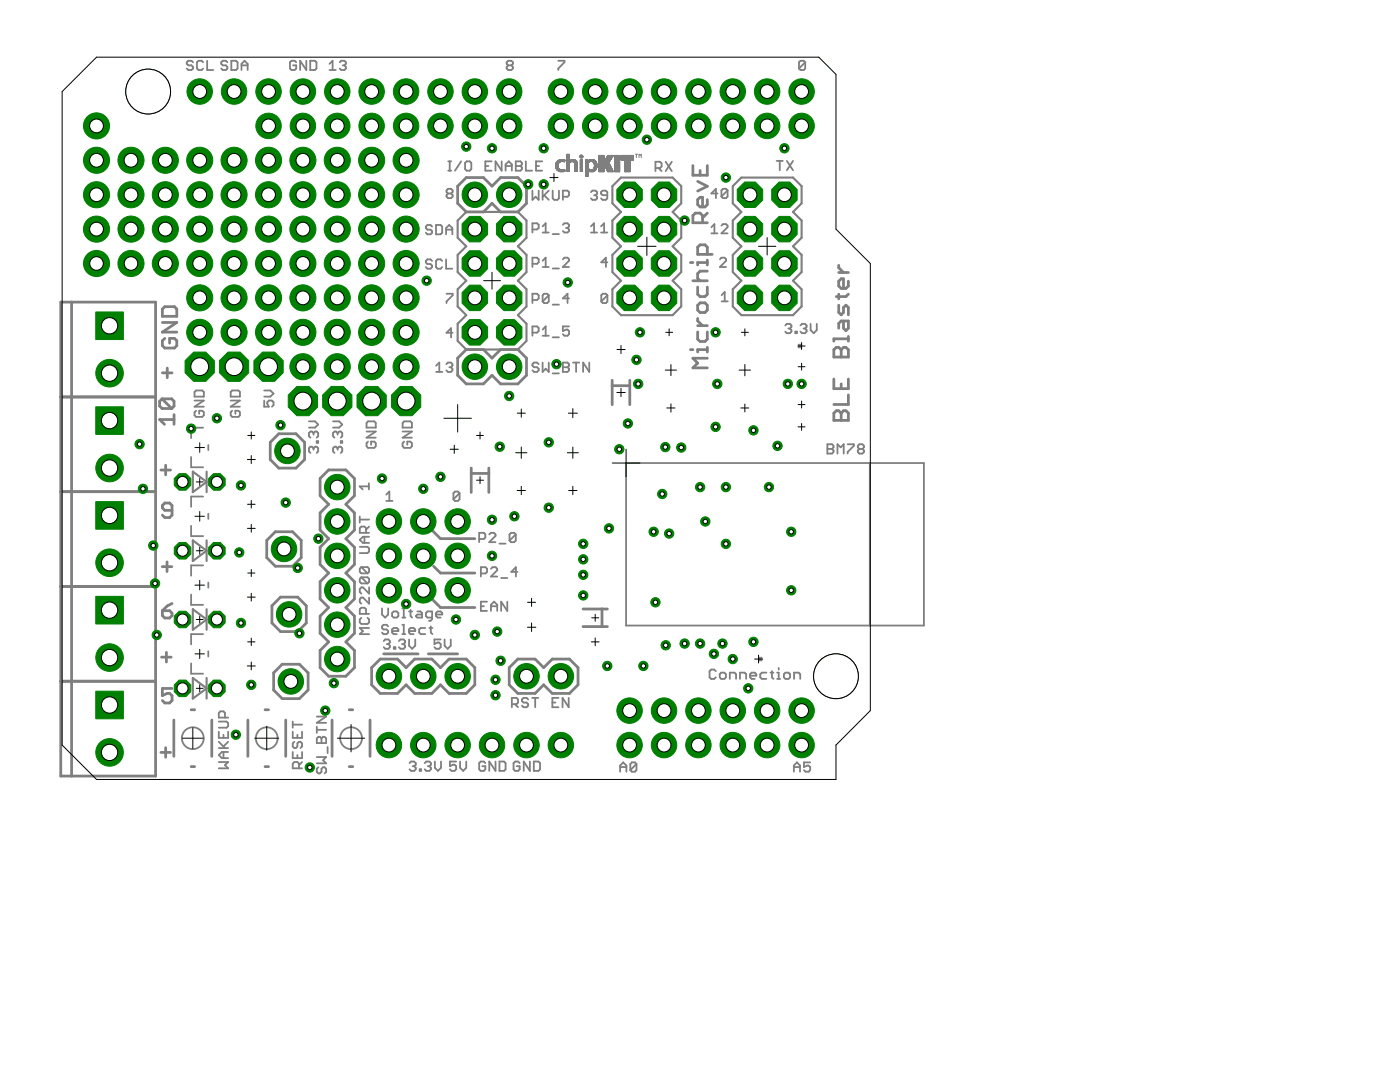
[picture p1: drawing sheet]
<svg xmlns="http://www.w3.org/2000/svg" width="279mm" height="216mm" viewBox="0 0 279 216" stroke-linecap="round" stroke-linejoin="round" font-family="sans-serif">
<g fill="none" stroke="#7f7f7f" stroke-width=".36">
<path d="M38.5 12.4l-.3-.3h-.6l-.3 .3v.3l.3 .3h.6l.3 .4v.3l-.3 .3h-.6l-.3-.3M40.5 12.4l-.3-.3h-.6l-.3 .3v1.3l.3 .3h.6l.3-.3M41.3 12.1v1.9h1.3M45.4 12.4l-.3-.3h-.7l-.2 .3v.3l.2 .3h.7l.3 .4v.3l-.3 .3h-.7l-.2-.3M46.2 12.1h.9l.3 .3v1.3l-.3 .3h-.9zM48.2 13h1.2M48.2 14v-1.3l.6-.6 .6 .6v1.3M59.1 12.4l-.3-.3h-.6l-.3 .3v1.3l.3 .3h.6l.3-.3v-.7h-.6M61.1 12.1v1.9l-1.2-1.9v1.9M61.9 12.1h.9l.4 .3v1.3l-.4 .3h-.9zM65.8 14h1.2M65.8 12.7l.6-.6v1.9"/>
<path d="M67.8 12.4l.3-.3h.6l.3 .3v.3l-.3 .3M68.4 13h.3M68.7 13l.3 .4v.3l-.3 .3h-.6l-.3-.3M101.4 13l-.3-.3v-.3l.3-.3h.6l.4 .3v.3l-.4 .3M101.4 13h.6M101.4 13l-.3 .4v.3l.3 .3h.6l.4-.3v-.3l-.4-.4M111.4 12.1h1.2v.3l-1.2 1.3v.3M160.7 12.4l-.3-.3h-.6l-.4 .3v1.3M160.7 12.4v1.3l-.3 .3h-.6l-.4-.3M160.7 12.4l-1.3 1.3M89.4 38.6h.6M89.4 38.6l-.3-.3v-.3l.3-.3h.6l.3 .3v.3l-.3 .3"/>
<path d="M89.4 38.6l-.3 .3v.3l.3 .3h.6l.3-.3v-.3l-.3-.3M89.5 34.1h.6M89.5 32.2h.6M89.7 32.2v1.9M92 32.2l-1.2 1.9M92.8 32.5l.3-.3h.6l.4 .3v1.2l-.4 .4h-.6l-.3-.4zM96.9 33.1h.6M98.1 32.2h-1.2v1.9h1.2M100.1 32.2v1.9l-1.2-1.9v1.9M100.9 34.1v-1.3l.6-.6 .7 .6v1.3M100.9 33.1h1.3M102.9 32.2h1l.3 .3v.3l-.3 .3 .3 .3v.3l-.3 .4h-1z"/>
<path d="M102.9 33.1h1M104.9 32.2v1.9h1.3M106.3 38v1.9l.6-.6 .6 .6v-1.9M107 33.1h.6M108.2 32.2h-1.2v1.9h1.2M108.3 38v1.9M108.6 38.9l.9 1M109.5 38l-1.2 1.3M110.3 38v1.6l.3 .3h.6l.3-.3v-1.6M112.3 39.3h1l.3-.4v-.6l-.3-.3h-1v1.9M117.9 38.3l.3-.3h.7l.3 .3v.4l-.3 .2M118.6 38.9h.3"/>
<path d="M118.9 38.9l.3 .4v.3l-.3 .3h-.7l-.3-.3M121.2 38.9h-.9l-.3-.2v-.4l.3-.3h.6l.3 .3v1.3l-.3 .3h-.6l-.3-.3M130.8 33.5h.9l.3-.3v-.6l-.3-.3h-.9v1.8M131.4 33.5l.6 .6M132.8 32.3l1.3 1.8M134.1 32.3l-1.3 1.8M143.2 38.6h-1.2l.9-.9v1.8M145.2 38v1.2l-.3 .3h-.6l-.3-.3M145.2 38l-.3-.3h-.6l-.3 .3v1.2M145.2 38l-1.2 1.2M155 32.1h1.2M155.6 32.1v1.9"/>
<path d="M157 32.1l1.3 1.9M158.3 32.1l-1.3 1.9M86.2 45.2l-.3-.3h-.6l-.3 .3v.3l.3 .3h.6l.3 .3v.3l-.3 .4h-.6l-.3-.4M86.2 52.1l-.3-.3h-.6l-.3 .3v.3l.3 .3h.6l.3 .3v.3l-.3 .3h-.6l-.3-.3M87 44.9h.9l.3 .3v1.2l-.3 .4h-.9zM88.2 52.1l-.3-.3h-.6l-.3 .3v1.2l.3 .3h.6l.3-.3M89 45.8h1.3M89 51.8v1.8h1.3M89 46.8v-1.3l.6-.6 .7 .6v1.3M89.1 58.6h1.2v.3l-1.2 1.3v.3M106.3 52.6h.9l.3-.3v-.6l-.3-.3h-.9v1.9M106.3 59.9h.9l.3-.4v-.6l-.3-.3h-.9v1.9"/>
<path d="M106.3 45.8h.9l.3-.3v-.6l-.3-.3h-.9v1.8M108.3 53.3h1.2M108.3 46.4h1.2M108.3 45.2l.6-.6v1.8M108.3 52l.6-.6v1.9M109.5 58.9l-.3-.3h-.6l-.3 .3v1.3M109.5 58.9v1.3l-.3 .3h-.6l-.3-.3M109.5 58.9l-1.2 1.3M110.3 46.7h1.2M110.3 53.6h1.2M112.3 51.7l.3-.3h.7l.3 .3v.3l-1.3 1.3h1.3M112.3 44.9l.3-.3h.7l.3 .3v.3l-.3 .3"/>
<path d="M112.9 45.5h.4M113.3 45.5l.3 .3v.3l-.3 .3h-.7l-.3-.3M113.6 59.5h-1.3l1-.9v1.9M117.9 45.2l.7-.6v1.8M117.9 46.4h1.3M120 46.4h1.2M120 45.2l.6-.6v1.8M121.2 52.3h-1.2l.9-.9v1.9M121.2 58.9l-.3-.3h-.6l-.3 .3v1.3M121.2 58.9v1.3l-.3 .3h-.6l-.3-.3M121.2 58.9l-1.2 1.3M142 45.3l.6-.6v1.9"/>
<path d="M142 46.6h1.2M143.7 51.7l.3-.3h.6l.3 .3v.3l-1.2 1.3h1.2M144 45l.3-.3h.6l.3 .3v.3l-1.2 1.3h1.2M144 58.9l.6-.6v1.8M38.8 79.9h1.9l-1.9 1.3h1.9M38.8 78.2l.3-.3h1.3l.3 .3v.9h-1.9zM46 79.9h1.9l-1.9 1.3h1.9M46.3 77.9h1.3l.3 .3v.9h-1.9v-.9zM52.7 79.9v1.3h1l-.4-.7v-.3l.4-.3h.6l.3 .3v.7l-.3 .3M52.7 77.9h1.3l.6 .6-.6 .6h-1.3M87 74.2h1.3M87 73l.7-.7v1.9"/>
<path d="M89.1 72.7l.3-.4h.6l.3 .4v.3l-.3 .3M89.7 73.3h.3M90 73.3l.3 .3v.3l-.3 .3h-.6l-.3-.3M90.3 66.4h-1.2l.9-.9v1.8M106.3 66.4h.9l.3-.3v-.7l-.3-.3h-.9v1.9M107.5 72.7l-.3-.4h-.6l-.3 .4v.3l.3 .3h.6l.3 .3v.3l-.3 .3h-.6l-.3-.3M108.3 72.3v1.9l.6-.6 .6 .6v-1.9M108.3 65.8l.6-.7v1.9M108.3 67h1.2M110.3 60.8h1.2M110.3 67.3h1.2M110.3 74.5h1.2"/>
<path d="M112.3 72.3h1l.3 .4v.3l-.3 .3 .3 .3v.3l-.3 .3h-1zM112.3 73.3h1M113.6 65.1h-1.3v1l1-.3 .3 .3v.6l-.3 .3h-.7l-.3-.3M114.4 72.3h1.2M115 72.3v1.9M117.6 72.3v1.9l-1.2-1.9v1.9M144 60.1h1.2M156.7 64.9l.3-.3h.6l.3 .3v.3l-.3 .4M157.3 65.6h.3M157.6 65.6l.3 .3v.3l-.3 .3h-.6l-.3-.3M158.7 66.2h.3v.3h-.3zM159.7 64.9l.4-.3h.6l.3 .3v.3l-.3 .4"/>
<path d="M160.4 65.6h.3M160.7 65.6l.3 .3v.3l-.3 .3h-.6l-.4-.3M161.8 64.6v1.3l.6 .6 .6-.6v-1.3M38.1 91.2v2h2.4M39.1 82l-.3 .3v.6l.3 .3h1.3l.3-.3v-.6l-.3-.3h-.6v.6M40.5 85.3h-2.4v2.1M40.5 99.1h-2.4v2M41.6 88.8v1M46.3 82l-.3 .3v.6l.3 .3h1.3l.3-.3v-.6l-.3-.3h-.6v.6M61.7 84.1h1.2l.6 .6-.6 .6h-1.2M62.6 86.4l-.3-.3h-.3l-.3 .3v.6l.3 .3M62.6 86.4l.3-.3h.3l.3 .3v.6l-.3 .3"/>
<path d="M62.6 89.5l-.3-.4h-.3l-.3 .4v.6l.3 .3M62.6 89.5l.3-.4h.3l.3 .4v.6l-.3 .3M62.6 86.4v.3M62.6 89.5v.2M63.2 88h.3v.3h-.3zM66.5 84.1h1.2l.6 .6-.6 .6h-1.2M67.4 86.4l-.3-.3h-.3l-.3 .3v.6l.3 .3M67.4 86.4l.3-.3h.3l.3 .3v.6l-.3 .3M67.4 89.5l-.3-.4h-.3l-.3 .4v.6l.3 .3M67.4 89.5l.3-.4h.3l.3 .4v.6l-.3 .3M67.4 86.4v.3M67.4 89.5v.2"/>
<path d="M68 88h.3v.3h-.3zM73.2 86.1h1.8l-1.8 1.2h1.8M73.4 88.1l-.2 .3v.6l.2 .4h1.3l.3-.4v-.6l-.3-.3h-.6v.7M73.4 84.1h1.3l.3 .3v.9h-1.8v-.9zM73.6 96.4v1.3M73.6 97h-1.8l.6 .7M77.1 98.7l.6-.6v1.8M77.1 99.9h1.2M80.3 86.1h1.9l-1.9 1.2h1.9M80.7 88.1l-.4 .3v.6l.4 .4h1.2l.3-.4v-.6l-.3-.3h-.6v.7M80.7 84.1h1.2l.3 .3v.9h-1.9v-.9zM91.7 98.4v1.2l-.3 .3h-.6l-.3-.3"/>
<path d="M91.7 98.4l-.3-.3h-.6l-.3 .3v1.2M91.7 98.4l-1.2 1.2M124.9 92.4h59.5v32.4h-59.5zM165.1 88.6h1l.2 .4v.3l-.2 .3 .2 .3v.3l-.2 .3h-1zM165.1 89.6h1M167.1 90.5v-1.9l.7 .7 .6-.7v1.9M169.2 88.6h1.2v.4l-1.2 1.2v.3M171.5 89.6l-.3-.3v-.3l.3-.4h.6l.3 .4v.3l-.3 .3M171.5 89.6l-.3 .3v.3l.3 .3h.6l.3-.3v-.3l-.3-.3M171.5 89.6h.6M173.6 92.4v32.4M38.1 104.9v2.1h2.4"/>
<path d="M38.1 118.6v2.1h2.4M40.5 112.8h-2.4v2.1M41.6 102.5v1M41.6 116.2v1.1M71.8 103.1v1.2M71.8 109.1h1.5l.4 .3v.6l-.4 .4h-1.5M71.8 103.7h1.9M72.1 113.2l-.3 .3v.6l.3 .3h1.2M72.1 115.2l-.3 .3v.6l.3 .3h1.2M72.1 113.2h1.2l.4 .3v.6l-.4 .3M72.1 115.2h1.2l.4 .3v.6l-.4 .3M72.1 115.2l1.2 1.2"/>
<path d="M72.1 113.2l1.2 1.2M72.7 107.1v1.2M73 106.3v-.9l-.3-.3h-.6l-.3 .3v.9h1.9M73.7 117.2v1.2l-1.3-1.2h-.3l-.3 .3v.6l.3 .3M73.7 119.2v1.3l-1.3-1.3h-.3l-.3 .3v.7l.3 .3M73.7 107.1h-1.3l-.6 .6 .6 .6h1.3M73.7 105.1l-.7 .6M95.6 107.5h1l.3-.2v-.7l-.3-.3h-1v1.9M96 114.4h.9l.3-.3v-.6l-.3-.3h-.9v1.8M97.6 106.6l.4-.3h.6l.3 .3v.3l-1.3 1.3h1.3M98 113.5l.3-.3h.6l.3 .3v.3l-1.2 1.2h1.2M99.7 108.5h1.2"/>
<path d="M100 115.3h1.2M102.9 106.6v1.3l-.3 .3h-.6l-.3-.3M102.9 106.6l-.3-.3h-.6l-.3 .3v1.3M102.9 106.6l-1.2 1.3M103.3 114.1h-1.3l1-.9v1.8M38.1 132.4v2h2.4M40.5 126.5h-2.4v2.1M41.6 130v1M72.1 123.3l-.3 .3v.6l.3 .3h1.2l.4-.3v-.6l-.4-.3M73 122.5v-.9l-.3-.3h-.6l-.3 .3v.9h1.9M73.7 125.3h-1.9l.6 .6-.6 .6h1.9M76.2 121.4v1.2l.7 .6 .6-.6v-1.2"/>
<path d="M76.6 127.9l.3-.3h.6l.3 .3v.3l-.3 .3M77.2 128.5h.3M77.5 125l-.3-.3h-.7l-.3 .3v.3l.3 .3h.7l.3 .3v.3l-.3 .3h-.7l-.3-.3M77.5 128.5l.3 .3v.3l-.3 .4h-.6l-.3-.4M78.3 122.3l.3-.3h.6l.3 .3v.6l-.3 .3h-.6l-.3-.3zM78.3 125.9h1.2v-.3l-.3-.3h-.6l-.3 .3v.6l.3 .3h.6M78.6 129.1h.3v.4h-.3zM79.6 127.9l.3-.3h.6l.4 .3v.3l-.4 .3M80.2 128.5h.3M80.3 123.2h.6M80.3 121.4h.3v1.8M80.3 124.7h.3v1.8"/>
<path d="M80.3 126.5h.6M80.5 128.5l.4 .3v.3l-.4 .4h-.6l-.3-.4M81.6 122h.7M81.6 125.9h1.3v-.3l-.4-.3h-.6l-.3 .3v.6l.3 .3h.6M81.6 127.6v1.2l.7 .7 .6-.7v-1.2M81.9 121.7v1.2l.4 .3M83.3 122h.6l.3 .3v.9h-.9l-.3-.3 .3-.3h.9M84.9 125.3h-.9l-.3 .3v.6l.3 .3h.9M85.7 125.3h.6M86 125v1.2l.3 .3M86.2 123.2h-.9l-.3-.3v-.6l.3-.3h.9v1.5l-.3 .4h-.3M87 122.6h1.3v-.3l-.4-.3h-.6l-.3 .3v.6l.3 .3h.6"/>
<path d="M87.9 127.6h-1.2v.9l.6-.3h.3l.3 .3v.6l-.3 .4h-.6l-.3-.4M88.7 127.6v1.2l.6 .7 .7-.7v-1.2M96 121h.6M97.2 120.1h-1.2v1.8h1.2M98 121.9v-1.2l.6-.6 .6 .6v1.2M98 121h1.2M101.2 120.1v1.8l-1.2-1.8v1.8M105.4 139.6l-.3-.3h-.6l-.3 .3v.3l.3 .3h.6l.3 .3v.3l-.3 .3h-.6l-.3-.3M106.2 139.3h1.2M106.8 139.3v1.8M111.5 139.3h-1.3v1.8h1.3M113.5 139.3v1.8l-1.2-1.8v1.8"/>
<path d="M142.9 133.9l-.4-.3h-.6l-.3 .3v1.2l.3 .4h.6l.4-.4M143.9 134.2h.7l.3 .3v.6l-.3 .4h-.7l-.3-.4v-.6zM145.6 135.5v-1.3h1l.3 .3v1M147.7 135.5v-1.3h.9l.3 .3v1M149.7 134.8h1.2v-.3l-.3-.3h-.6l-.3 .3v.6l.3 .4h.6M153 134.2h-1l-.3 .3v.6l.3 .4h1M153.8 134.2h.6M154.1 133.9v1.2l.3 .4M155.1 135.5h.6M155.1 134.2h.3v1.3M155.4 133.3v.3M156.4 134.5l.4-.3h.6l.3 .3v.6l-.3 .4h-.6l-.4-.4z"/>
<path d="M158.5 135.5v-1.3h.9l.3 .3v1M43.7 152.1h1.8l-.6 .6 .6 .6h-1.8M43.7 149.3h1.8M43.7 148l1.2 1.3M43.7 146v1.2h1.8v-1.2M43.7 144h1.5l.3 .3v.6l-.3 .3h-1.5M44.6 146.6v.6M44.6 150.1v1.2M44.9 143.2v-.9l-.3-.4h-.6l-.3 .4v.9h1.8M45.5 150.1h-1.2l-.6 .6 .6 .6h1.2M45.5 148l-.9 .9M58.4 150.1v1.2h1.9v-1.2"/>
<path d="M58.4 146v1.2h1.9v-1.2M58.4 144v1.2M58.4 144.6h1.9M58.7 148l-.3 .3v.6l.3 .4h.3l.4-.4v-.6l.3-.3h.3l.3 .3v.6l-.3 .4M59.4 146.6v.6M59.4 150.7v.6M59.7 153.3v-.9l-.3-.3h-.7l-.3 .3v.9h1.9M60.3 152.1l-.6 .6M63.2 145v1.2M63.2 147.3l.3-.3h.3l.4 .3 .3-.3h.3l.3 .3v1h-1.9zM63.2 151.1h1.9l-.6 .6 .6 .6h-1.9M63.2 145.6h1.9"/>
<path d="M63.2 143h1.9l-1.9 1.2h1.9M63.5 153.1l-.3 .3v.6l.3 .3h.3l.4-.3v-.6l.3-.3h.3l.3 .3v.6l-.3 .3M64.2 147.3v1M65.4 149.1v1.2M81.7 152.3l.3-.3h.7l.3 .3v.3l-.3 .3M82.3 152.9h.4M82.7 152.9l.3 .3v.3l-.3 .3h-.7l-.3-.3M83.8 153.5h.3v.3h-.3zM84.8 152.3l.3-.3h.6l.3 .3v.3l-.3 .3M85.4 152.9h.3M85.7 152.9l.3 .3v.3l-.3 .3h-.6l-.3-.3M86.8 152v1.2l.6 .6 .6-.6v-1.2"/>
<path d="M91 152h-1.2v.9l.6-.3h.3l.3 .3v.6l-.3 .3h-.6l-.3-.3M91.8 152v1.2l.6 .6 .6-.6v-1.2M96.9 152.3l-.3-.3h-.7l-.3 .3v1.2l.3 .3h.7l.3-.3v-.6h-.7M98.9 152v1.8l-1.3-1.8v1.8M99.7 152h.9l.3 .3v1.2l-.3 .3h-.9zM102.2 140.5h.9l.3-.3v-.6l-.3-.3h-.9v1.8M102.8 140.5l.6 .6M103.7 152.3l-.3-.3h-.6l-.3 .3v1.2l.3 .3h.6l.3-.3v-.6h-.6M105.7 152v1.8l-1.2-1.8v1.8M106.5 152h1l.3 .3v1.2l-.3 .3h-1zM110.2 140.2h.6M123.8 154v-1.2l.6-.7 .6 .7v1.2"/>
<path d="M123.8 153.1h1.2M127 152.4v1.3l-.3 .3h-.6l-.3-.3M127 152.4l-.3-.3h-.6l-.3 .3v1.3M127 152.4l-1.2 1.3M158.4 153.1h1.3M158.4 154v-1.2l.6-.7 .7 .7v1.2M161.7 152.1h-1.3v1l.7-.3h.3l.3 .3v.6l-.3 .3h-.6l-.4-.3"/>
<circle cx="38.5" cy="147.3" r="2.18"/>
<circle cx="53.2" cy="147.3" r="2.18"/>
<circle cx="70.1" cy="147.3" r="2.18"/>
</g>
<g fill="none" stroke="#7f7f7f" stroke-width=".55">
<path d="M91.3 37.1l1.7-1.7h3.5l1.7 1.7 1.7-1.7h3.5l1.7 1.7v3.5l-1.7 1.7h-3.5l-1.7-1.7-1.7 1.7h-3.5l-1.7-1.7zM138.3 33v2h2.9v-2M139.2 36.2l2 1-2 .9M139.7 34v1M141.2 39.8v1l-.5 .5h-1l-.5-.5v-1l.5-.4h.5v1.9M137.8 52.4h.5M138.3 56h2.9M139.2 57.3v1.4l.5 .5h1l.5-.5v-1.4M140.2 44.4v-1.4l-.5-.5h-.9l-.5 .5v1.4h2.9M141.2 50.8v-1.5l-.5-.4h-1l-.5 .4v1.5h2.9M141.2 52.4h-2v.5M141.2 54.1h-1.5l-.5 .5v.9l.5 .5"/>
<path d="M141.2 51.9v1M141.2 42.5l-1 1M167.4 52.9v.5l.9 1M167.4 58.7v.9M167.4 54.4h1.9M169.3 56.1v1l-.5 .5h-.9l-.5-.5v-1l.5-.5h.4v2M169.3 58.7l-.5 .5h-1.9M12.1 60.3h19v94.6h-19zM12.1 79.2h19M14.3 60.3v94.6M32.3 79.6h2l.4 .5v.9l-.4 .5M32.3 79.6l-.4 .5v.9l.4 .5h2"/>
<path d="M32.3 79.6l2 1.9M32.4 74.4h1.9M32.4 64.3h2.9l-2.9 2h2.9M32.9 61.2h1.9l.5 .5v1.4h-2.9v-1.4zM32.9 67.5l-.5 .5v1l.5 .4h1.9l.5-.4v-1l-.5-.5h-1v1M33.4 73.4v2M93 69.7h3.5l1.7 1.8 1.7-1.8h3.5l1.7 1.8v3.4l-1.7 1.7h-3.5l-1.7-1.7-1.7 1.7h-3.5l-1.7-1.7v-3.4zM122.2 75.9v4.9M122.2 77h3.5M125.7 75.9v4.9M137.8 69.8h.5M139.2 63.5v.5l1 1"/>
<path d="M139.2 66.2v1.5l.5 .4h1l.5-.4v-1.5M139.2 65h2M139.7 60.4h1l.5 .5v1l-.5 .5h-1l-.5-.5v-1zM141.2 71.5h-2.9l.9 1-.9 .9h2.9M141.2 69.8h-2v.5M141.2 69.3v1M166.4 69.8l.5-.5h.5l.5 .5 .4-.5h.5l.5 .5v1.4h-2.9zM166.4 75.6v2h2.9v-2M167.4 60.9v1.4l.5 .5 .4-.5v-.9l.5-.5 .5 .5v1.4M167.9 69.8v1.4M167.9 76.6v1M168.3 64.1v1.4l.5 .5 .5-.5v-1.4h-1.4l-.5 .4v1"/>
<path d="M169.3 67.6h-2.9v.5M169.3 67.1v1M169.3 78.8v1.9h-2.9M12.1 98.1h19M32.1 93.8h1.9M33.1 92.8v2M34.7 83.7h-2.8l.9 1M34.7 82.7v2M53.9 88.3l1.7-1.7h3.5l1.7 1.7v3.4l-1.7 1.7h-3.5l-1.7-1.7zM63.9 95.5l1.7-1.7h3.4l1.7 1.7v3.4l-1.7 1.7 1.7 1.7v3.5l-1.7 1.7 1.7 1.7v3.4l-1.7 1.7 1.7 1.8v3.4l-1.7 1.7 1.7 1.7v3.5l-1.7 1.7 1.7 1.7v3.4l-1.7 1.7h-3.4l-1.7-1.7v-3.4l1.7-1.7-1.7-1.7v-3.5l1.7-1.7-1.7-1.7v-3.4l1.7-1.8-1.7-1.7v-3.4l1.7-1.7-1.7-1.7v-3.5l1.7-1.7-1.7-1.7zM94 93.4v4.9M94 94.5h3.6"/>
<path d="M97.6 93.4v4.9M166.4 82.4l.5-.4h.5l.5 .4 .4-.4h.5l.5 .4v1.5h-2.9zM167.9 82.4v1.5M12.1 117h19M32.4 113.1h1.9M33.3 112.1v1.9M34.3 101.8h-1.4l-.5-.5v-.4l.5-.5h.9l.5 .5v1.9l-.5 .5h-.9l-.5-.5M53.2 107.8l1.7-1.7h3.5l1.7 1.7v3.5l-1.7 1.7h-3.5l-1.7-1.7zM56 119.1h3.4l1.7 1.8v3.4l-1.7 1.7h-3.4l-1.7-1.7v-3.4zM86.2 105.8l1.7 1.7h6.9M86.2 119.5l1.7 1.7h6.9M86.5 113l1.4 1.3h6.9"/>
<path d="M12.1 135.9h19M32.2 131.1h2M32.4 121.9h1.4l.5 .4v.5l-.5 .5h-.9l-.5-.5zM33.2 130.2v1.9M34.3 137.4h-1.9v1.4l1-.5h.4l.5 .5v1l-.5 .5h-.9l-.5-.5M34.3 120.4l-.9 .5-1 1M54.6 134.3l1.7-1.8h3.5l1.7 1.8v3.4l-1.7 1.7h-3.5l-1.7-1.7zM74.2 133.2l1.7-1.7h3.4l1.7 1.7 1.8-1.7h3.4l1.7 1.7 1.7-1.7h3.4l1.8 1.7v3.5l-1.8 1.7h-3.4l-1.7-1.7-1.7 1.7h-3.4l-1.8-1.7-1.7 1.7h-3.4l-1.7-1.7zM76.6 130.5h6.8M85.5 130.5h5.8M101.6 133.2l1.8-1.7h3.4l1.7 1.7 1.7-1.7h3.4l1.8 1.7v3.5l-1.8 1.7h-3.4l-1.7-1.7-1.7 1.7h-3.4l-1.8-1.7zM116.4 125h4.8"/>
<path d="M116.4 121.5h4.8M120.1 121.5v3.5M32.1 150.1h1.9M33.1 149.2v1.9M34.7 143.7v7.2M38.1 141.6h.7M38.1 153h.7M42.3 143.7v7.2M49.5 143.7v7.2M52.9 141.6h.7M52.9 153h.7M57 143.7v7.2"/>
<path d="M66.3 143.7v7.2M69.7 141.6h.7M69.7 153h.7M73.9 143.7v7.2"/>
</g>
<g fill="#7f7f7f" stroke="#7f7f7f" stroke-width=".2">
<path d="M151.4 131.2h.7v.6h-.7z"/>
<path d="M159.3 68.7h.7v.7h-.7z"/>
</g>
<path d="M122.2 37.1l1.7-1.7h10.3l1.8 1.7v3.5l-1.8 1.7 1.8 1.7v3.4l-1.8 1.7 1.8 1.8v3.4l-1.8 1.7 1.8 1.7v3.5l-1.8 1.7h-10.3l-1.7-1.7v-3.5l1.7-1.7-1.7-1.7v-3.4l1.7-1.8-1.7-1.7v-3.4l1.7-1.7-1.7-1.7zM146.2 37.1l1.8-1.7h10.3l1.7 1.7v3.5l-1.7 1.7 1.7 1.7v3.4l-1.7 1.7 1.7 1.8v3.4l-1.7 1.7 1.7 1.7v3.5l-1.7 1.7h-10.3l-1.8-1.7v-3.5l1.8-1.7-1.8-1.7v-3.4l1.8-1.8-1.8-1.7v-3.4l1.8-1.7-1.8-1.7zM91.3 44l1.7-1.7h10.4l1.7 1.7v3.4l-1.7 1.7 1.7 1.8v3.4l-1.7 1.7 1.7 1.7v3.5l-1.7 1.7 1.7 1.7v3.4l-1.7 1.7h-10.4l-1.7-1.7v-3.4l1.7-1.7-1.7-1.7v-3.5l1.7-1.7-1.7-1.7v-3.4l1.7-1.8-1.7-1.7zM38.5 94.1l2.7 2.1-2.7 2zM41.2 94.1v4.1M38.5 107.8l2.7 2.1-2.7 2.1zM41.2 107.8v4.2M38.5 121.6l2.7 2-2.7 2.1zM38.5 135.3l2.7 2.1-2.7 2zM41.2 121.6v4.1M41.2 135.3v4.1" fill="none" stroke="#7f7f7f" stroke-width=".42"/>
<g fill="none" stroke="#7f7f7f" stroke-width=".2">
<path d="M110.9 33.4h.5M110.9 33.3h.5M110.9 33.2h.4M110.9 33.1h.4M110.9 33h.4M110.9 32.9h.4M110.9 32.7v.6M110.9 33.3l.1 .3M110.9 33.5h.5M110.9 32.6h.5M111 33.6h.5M111 33.5h.5"/>
<path d="M111 32.6h.5M111 32.5l-.1 .2M111 33.6l.3 .4M111 33.7h.6M111 33.7h.7M111.1 33.8h.6M111.1 33.8h.7M111.1 33.9h.8M111.1 32.3l-.1 .2M111.2 33.9h1.5M111.2 32.2h1.5M111.2 34h1.5"/>
<path d="M111.2 32.2l-.1 .1M111.3 34a1.4 1.4 0 0 0 1.3 .2M111.3 34h1.4M111.3 32.1h1.4M111.3 34.1h1.4M111.3 33.3l.1 .1M111.3 32.9v.4M111.4 32.8h-.5M111.4 32.7h-.5M111.4 33.4l.1 .2M111.4 32.7l-.1 .2M111.4 34.1h1.3"/>
<path d="M111.4 32h1.3M111.5 34.2h1.2M111.5 33.6l.1 .1a.86 .86 0 0 0 1 .1M111.5 32.5l-.1 .2M111.5 32.5l-.5 .1M111.6 34.2h1M111.6 32.5h-.6M111.6 31.9h1.1M111.6 32.4l-.1 .1M111.6 32.4h-.6M111.7 31.9h1M111.7 32.4h-.6"/>
<path d="M111.8 32.3h-.7M111.8 32.3l-.2 .1M111.8 31.9h.7M111.9 32.3h-.8M111.9 31.8l-.7 .4M112 32.2l-.2 .1M112.3 33.9h.4M112.4 32.2l.3 .1M112.4 31.8l.3 .1M112.5 32.3h.2M112.5 33.8h.2v.4M112.7 32.2h-1.5"/>
<path d="M112.7 32.1l-1.5 .1M112.7 32h-1.3M112.7 32v.3M112.7 31.9v.1M112.7 34.2h-.1M113.2 31h.4M113.2 34.2h.4M113.2 34.1h.4M113.2 34h.4M113.2 33.9h.4M113.2 33.8h.4M113.2 33.7h.4"/>
<path d="M113.2 33.6h.4M113.2 33.5h.4M113.2 33.4h.4M113.2 33.3h.4M113.2 33.2h.4M113.2 33.1h.4M113.2 33h.4M113.2 32.9h.4M113.2 32.8h.4M113.2 32.7h.4M113.2 32.4h.6M113.2 32.3h1.9"/>
<path d="M113.2 32.2h1.9M113.2 32.1h.4M113.2 32h.4M113.2 31.9h.4M113.2 31.8h.4M113.2 31.7h.4M113.2 31.6h.4M113.2 31.5h.4M113.2 31.4h.4M113.2 31.3h.4M113.2 31.2h.4M113.2 31.1h.4"/>
<path d="M113.2 30.9h.4M113.2 30.8h.4M113.6 32.2v-1.4h-.4v3.4h.4v-1.5M113.6 32.7h-.4M113.6 32.6h-.4M113.7 32.6h-.5M113.7 32.2h1.3M113.7 32.5l-.5 .1M113.7 32.5l-.1 .2M113.7 32.1l-.1 .1M113.7 32.5h-.5M113.7 32.1h1.3"/>
<path d="M113.8 32h1.1M113.8 32.4h-.6M113.8 32l-.1 .1M113.9 32.3h-.7M113.9 32.3l-.2 .2M113.9 31.9h.9M114 31.9h.7M114 32.3h-.1M114.1 31.9h.5M114.2 31.8l-.4 .2M114.4 32.3h.2M114.5 31.8l.4 .2 .2 .3"/>
<path d="M114.5 32.3h.6M114.6 32.3l.1 .2M114.6 32.4h.5M114.6 32.4h.6M114.7 32.5h.5M114.7 32.5v.1M114.7 32.6h.5M114.7 34.2h.5M114.7 34.1h.5M114.7 34h.5M114.7 33.9h.5M114.7 33.8h.5"/>
<path d="M114.7 33.7h.5M114.7 33.6h.5M114.7 33.5h.5M114.7 33.4h.5M114.7 33.3h.5M114.7 33.2h.5M114.7 33.1h.5M114.7 33h.5M114.7 32.9h.5M114.7 32.8h.5M114.7 32.7h.5M115.1 32.3l.1 .2"/>
<path d="M115.2 32.5v1.7h-.5v-1.6M115.8 31.3h.5M115.8 31.2h.5M115.8 31.1h.5M115.8 31.3l.2 .2M115.8 31.2v.1M115.8 31.4h.5M115.8 31.1v.1M115.8 31.1h.4M115.8 31.9h.4v2.3h-.4zM115.8 34.2h.4M115.8 34.1h.4"/>
<path d="M115.8 34h.4M115.8 33.9h.4M115.8 33.8h.4M115.8 33.7h.4M115.8 33.6h.4M115.8 33.5h.4M115.8 33.4h.4M115.8 33.3h.4M115.8 33.2h.4M115.8 33.1h.4M115.8 33h.4M115.8 32.9h.4"/>
<path d="M115.8 32.8h.4M115.8 32.7h.4M115.8 32.6h.4M115.8 32.5h.4M115.8 32.4h.4M115.8 32.3h.4M115.8 32.2h.4M115.8 32.1h.4M115.8 32h.4M115.8 31.9h.4M115.9 31.5h.3M115.9 31l-.1 .1"/>
<path d="M115.9 31h.3M116 31h-.1M116.1 31l.1 .1M116.2 31.1l.1 .1M116.2 31.4l-.1 .1M116.3 31.4h-.5M116.3 31.2v.1M116.3 31.3l-.1 .1M116.9 34.3h.4M116.9 34.2h.4M116.9 34.1h.4M116.9 34h.4"/>
<path d="M116.9 33.9h2M116.9 33.9h.8M116.9 33.8h.8M116.9 33.8h.7M116.9 33.7h.6M116.9 33.6h.6M116.9 33.6h.5M116.9 33.5h.5M116.9 33.4h.5M116.9 33.4h.4M116.9 33.3h.4M116.9 33.2h.4"/>
<path d="M116.9 33.1h.4M116.9 33h.4M116.9 32.9h.4M116.9 32.8h.4M116.9 32.7h.4M116.9 32.3h.8M116.9 32.2h.4M116.9 32.1h.4M116.9 32h.4M116.9 31.9h.4M116.9 35.2h.4M116.9 35.1h.4"/>
<path d="M116.9 35h.4M116.9 34.9h.4M116.9 34.8h.4M116.9 34.7h.4M116.9 34.6h.4M116.9 34.5h.4M116.9 34.4h.4M117.3 32.3v-.4h-.4v3.3h.4v-1.2M117.3 32.7v.7M117.3 33.4l.1 .1M117.4 32.7h-.5M117.4 32.2h1.5"/>
<path d="M117.4 34h1.4M117.4 32.6h-.5M117.4 34l.1 .2M117.4 33.5l.1 .2M117.4 34.1h1.3M117.4 32.1h1.4M117.4 32.1l-.1 .2M117.5 34.1h1.2M117.5 32.5h-.6M117.5 32h1.2M117.5 33.7l.3 .2M117.5 34.2h1"/>
<path d="M117.5 34.2h1.1M117.5 32l-.1 .1M117.5 32.4h-.6M117.6 32.4h-.7M117.6 32.4l-.3 .3M117.6 34.2h.9M117.6 32.3h-.7M117.6 31.9h1M117.6 32.3v.1M117.7 31.9h.8M117.7 31.9l-.2 .1M117.8 32.2l-.2 .1"/>
<path d="M117.8 31.9h.6M117.9 31.8l-.2 .1M118.2 32.2a1.03 1.03 0 0 1 .2 1.5M118.3 32.3h.7M118.3 31.8l.4 .2M118.4 32.4h.6M118.4 33.7h.6M118.4 33.7l-.2 .2M118.5 32.5h.5M118.5 32.5l.6 .1M118.5 33.6h.5M118.5 32.6h.6"/>
<path d="M118.6 33.5h.5M118.6 32.6h.5M118.6 33.4h.5M118.6 32.7h.5M118.6 34.2h-.1M118.6 33.3h.5M118.6 32.8h.5M118.6 33.2h.5M118.6 33.1h.5M118.6 33h.5M118.6 32.9h.5M118.7 32l.2 .2"/>
<path d="M118.8 34h-1.9M118.9 33.9l-.3 .3M118.9 32.2l.1 .2M118.9 33.9h-.7M118.9 32.2h-1.6M119 33.8h-.7M119 33.8h-.6M119 33.7h-.6M119 33.7l-.1 .2M119 32.4l.1 .3M119 33.6h-.5M119.1 33.5h-.6"/>
<path d="M119.1 33.3l-.1 .4M119.1 32.7v.6M119.5 31h1v3.3h-1zM119.5 34.2h1M119.5 34.1h1M119.5 34h1M119.5 33.9h1M119.5 33.8h1M119.5 33.7h1M119.5 33.6h1M119.5 33.5h1M119.5 33.4h1"/>
<path d="M119.5 33.3h1M119.5 33.2h1M119.5 33.1h1M119.5 33h1M119.5 32.9h1M119.5 32.8h1M119.5 32.7h1M119.5 32.7h2.1M119.5 32.6h2.1M119.5 32.5h2.1M119.5 32.4h2.1M119.5 32.3h2.1"/>
<path d="M119.5 32.2h1M119.5 32.1h1M119.5 32h1M119.5 31.9h1M119.5 31.8h1M119.5 31.7h1M119.5 31.6h1M119.5 31.5h1M119.5 31.4h1M119.5 31.3h1M119.5 31.2h1M119.5 31.1h1"/>
<path d="M120.5 32.3l.8-1.2 1.1-.1-.8 1.4M120.6 32.8h1M120.6 32.7h1M120.6 32.8l1.1 .1M120.6 32.2h1.1M120.6 32.9h1.1M120.7 32.9h1M120.7 33h1.1M120.7 32h1.1M120.7 33.1h1.1M120.8 33.1h1M120.8 33.2h1.1"/>
<path d="M120.8 33.3h1.1M120.9 33.4h1.1M120.9 31.8h1M120.9 33.5h1.1M120.9 31.7h1.1M121 33.6h1M121 33.6h1.1M121 33.7h1.1M121.1 33.8h1.1M121.1 33.9h1.1M121.1 33.9l1.1 .1M121.1 31.3h1.1"/>
<path d="M121.2 34h1.1M121.2 34.1h1.1M121.2 34.2h1.2M121.2 34.2h1.1M121.6 32.6l.8 1.7h-1.1l-.8-1.7M121.6 32.4v.2M121.6 32.2h-1M121.7 32.1l-1.1 .1M121.8 32.1h-1.1M121.8 32h-1.1M121.8 31.9h-1M121.9 31.9h-1.1"/>
<path d="M121.9 31.8l-1.1 .1M122 31.7h-1.1M122 31.6h-1.1M122 31.6h-1M122.1 31.5h-1.1M122.1 31.5h-1M122.2 31.4l-1.1 .1M122.2 31.4h-1.1M122.2 31.3h-1M122.3 31.2h-1.1M122.3 31.1l-1.1 .1M122.4 31.1h-1.1"/>
<path d="M122.7 31h1v3.3h-1zM122.7 34.2h1M122.7 34.1h1M122.7 34h1M122.7 33.9h1M122.7 33.8h1M122.7 33.7h1M122.7 33.6h1M122.7 33.5h1M122.7 33.4h1M122.7 33.3h1M122.7 33.2h1"/>
<path d="M122.7 33.1h1M122.7 33h1M122.7 32.9h1M122.7 32.8h1M122.7 32.7h1M122.7 32.6h1M122.7 32.5h1M122.7 32.4h1M122.7 32.3h1M122.7 32.2h1M122.7 32.1h1M122.7 32h1"/>
<path d="M122.7 31.9h1M122.7 31.8h1M122.7 31.7h1M122.7 31.6h1M122.7 31.5h1M122.7 31.4h1M122.7 31.3h1M122.7 31.2h1M122.7 31.1h1M124 31h2.4v.9h-2.4zM124 31.9h2.4M124 31.8h2.4"/>
<path d="M124 31.7h2.4M124 31.6h2.4M124 31.5h2.4M124 31.4h2.4M124 31.3h2.4M124 31.2h2.4M124 31.1h2.4M124.7 31.9v2.4h1v-2.4M124.7 34.2h1M124.7 34.1h1M124.7 34h1M124.7 33.9h1"/>
<path d="M124.7 33.8h1M124.7 33.7h1M124.7 33.6h1M124.7 33.5h1M124.7 33.4h1M124.7 33.3h1M124.7 33.2h1M124.7 33.1h1M124.7 33h1M124.7 32.9h1M124.7 32.8h1M124.7 32.7h1"/>
<path d="M124.7 32.6h1M124.7 32.5h1M124.7 32.4h1M124.7 32.3h1M124.7 32.2h1M124.7 32.1h1M124.7 32h1M126.8 30.8h.4M127 30.8v.7M127.5 31.5v-.7l.3 .2 .2-.2v.7"/>
</g>
<g fill="none" stroke="#000" stroke-width=".2">
<path d="M45.5 18.3h2.4M46.7 17v2.5M100.9 38.9h1.5M101.6 38.1v1.5M109.7 35.4h1.7M110.6 34.6v1.6M96.5 56h3.4M98.2 54.3v3.4M127.3 49.1h3.6M129.1 47.3v3.7M151.4 49.1h3.4M153.1 47.4v3.5"/>
<path d="M19.6 65h4.5M21.9 62.8v4.4M39.1 73.2h1.6M39.9 72.4v1.6M46 73.2h1.5M46.7 72.4v1.5M52.9 73.2h1.4M53.6 72.5v1.4M60.5 79.4v1.3M67.3 79.4v1.3M74.2 79.4v1.3M81 79.4v1.3"/>
<path d="M100.9 73.2h1.5M101.6 72.4v1.5M123.1 78.3h1.7M123.1 69.7h1.7M123.9 68.9v1.6M123.9 77.5v1.6M132.8 73.9h2.2M132.9 66.3h1.3M133.5 65.6v1.4M133.9 72.7v2.3M147.5 73.9h2.3M148 66.3h1.4"/>
<path d="M148.7 65.6v1.4M148.7 72.7v2.3M159.3 73.2h1.4M159.3 69h1.4M160 68.3v1.4M160 72.5v1.4M19.7 83.9h4.3M21.9 81.7v4.4M38.9 89.3h1.9M39.2 96.2h1.3M39.9 88.3v2M39.9 95.5v1.4"/>
<path d="M49.4 91.7h1.5M49.4 86.9h1.5M50.1 86.2v1.4M50.1 90.9v1.6M50.1 99.9v1.5M56.6 90h1.5M57.4 89.2v1.5M59.8 80h1.3M66.6 97.2h1.5M66.6 80h1.4M67.3 96.5v1.4M73.5 80h1.4"/>
<path d="M80.3 80h1.4M88.6 83.5h5.5M89.8 89.6h1.7M90.7 88.8v1.7M91.3 80.7v5.5M95.1 86.9h1.4M95.1 95.8h1.4M95.8 86.2v1.4M95.8 95.1v1.4M102.9 90.3h2.3M103.2 97.9h1.7M103.2 82.4h1.6"/>
<path d="M104 81.6v1.6M104 89.2v2.3M104 97v1.7M113.2 90.3h2.2M113.4 82.4h1.8M113.5 97.9h1.6M114.3 81.5v1.8M114.3 89.2v2.2M114.3 97v1.7M122.2 92.4h5.5M124.9 89.6v5.5M133.1 81.4h1.6"/>
<path d="M133.9 80.6v1.6M147.8 81.4h1.6M148.7 80.6v1.6M159.3 80.7h1.4M159.3 85.2h1.4M160 80v1.4M160 84.5v1.4M19.6 102.8h4.5M21.9 100.6v4.5M21.9 119.5v4.5M38.9 116.8h1.9M38.9 103h1.9"/>
<path d="M39.2 109.9h1.3M39.9 102.1v1.9M39.9 109.2v1.4M39.9 115.8v1.9M49.4 105.4h1.5M49.4 119.1h1.5M49.4 100.6h1.5M49.4 114.3h1.5M50.1 104.6v1.6M50.1 113.6v1.5M50.1 118.4v1.5M55.9 109.5h1.5"/>
<path d="M56.7 108.8v1.5M76.9 117.8h1.4M77.6 117.1v1.4M83.8 117.8h1.4M84.5 117.1v1.4M90.7 117.8h1.3M91.3 117.1v1.4M106.1 119.4v1.6M19.6 121.8h4.5M21.9 138.5v4.4M38.9 130.5h1.9M39.2 137.4h1.3"/>
<path d="M39.2 123.6h1.3M39.9 122.9v1.4M39.9 129.6v1.8M39.9 136.7v1.3M49.4 132.9h1.5M49.4 128.1h1.5M50.1 127.3v1.5M50.1 132.1v1.6M57 122.6h1.4M57.3 136h1.5M57.7 121.9v1.4M58 135.2v1.5"/>
<path d="M90.4 134.9h1.9M91.3 134v1.9M104.1 134.9h2M105.1 133.9v2.1M105.3 125.2h1.6M105.3 120.2h1.6M106.1 124.3v1.7M118 128.1h1.6M118.1 123.3h1.4M118.8 122.6v1.4M118.8 127.3v1.6M150.6 131.5h1.6"/>
<path d="M151.4 130.7v1.6M19.6 140.7h4.5M36.4 147.3h4.1M38.5 145.2v4.2M50.8 147.3h4.8M53.2 144.9v4.8M67.3 147.3h5.5M70.1 144.6v5.4"/>
</g>
<circle cx="81" cy="80" r="3.2" fill="#008000" stroke="#008000" stroke-width=".2"/>
<circle cx="81" cy="80" r="1.78" fill="#fff" stroke="#000" stroke-width=".2"/>
<circle cx="46.7" cy="73.2" r="3.2" fill="#008000" stroke="#008000" stroke-width=".2"/>
<circle cx="46.7" cy="73.2" r="1.78" fill="#fff" stroke="#000" stroke-width=".2"/>
<circle cx="39.9" cy="73.2" r="3.2" fill="#008000" stroke="#008000" stroke-width=".2"/>
<circle cx="39.9" cy="73.2" r="1.78" fill="#fff" stroke="#000" stroke-width=".2"/>
<circle cx="53.6" cy="73.2" r="3.2" fill="#008000" stroke="#008000" stroke-width=".2"/>
<circle cx="53.6" cy="73.2" r="1.78" fill="#fff" stroke="#000" stroke-width=".2"/>
<circle cx="60.5" cy="80" r="3.2" fill="#008000" stroke="#008000" stroke-width=".2"/>
<circle cx="60.5" cy="80" r="1.78" fill="#fff" stroke="#000" stroke-width=".2"/>
<circle cx="67.3" cy="80" r="3.2" fill="#008000" stroke="#008000" stroke-width=".2"/>
<circle cx="67.3" cy="80" r="1.78" fill="#fff" stroke="#000" stroke-width=".2"/>
<circle cx="74.2" cy="80" r="3.2" fill="#008000" stroke="#008000" stroke-width=".2"/>
<circle cx="74.2" cy="80" r="1.78" fill="#fff" stroke="#000" stroke-width=".2"/>
<path d="M19.1 119h5.5v5.5h-5.5z" fill="#008000" stroke="#008000" stroke-width=".2"/>
<circle cx="21.9" cy="121.8" r="1.63" fill="#fff" stroke="#000" stroke-width=".2"/>
<circle cx="21.9" cy="131.2" r="2.75" fill="#008000" stroke="#008000" stroke-width=".2"/>
<circle cx="21.9" cy="131.2" r="1.63" fill="#fff" stroke="#000" stroke-width=".2"/>
<path d="M19.1 100.1h5.5v5.5h-5.5z" fill="#008000" stroke="#008000" stroke-width=".2"/>
<circle cx="21.9" cy="102.8" r="1.63" fill="#fff" stroke="#000" stroke-width=".2"/>
<circle cx="21.9" cy="112.3" r="2.75" fill="#008000" stroke="#008000" stroke-width=".2"/>
<circle cx="21.9" cy="112.3" r="1.63" fill="#fff" stroke="#000" stroke-width=".2"/>
<path d="M19.1 81.2h5.5v5.5h-5.5z" fill="#008000" stroke="#008000" stroke-width=".2"/>
<circle cx="21.9" cy="83.9" r="1.63" fill="#fff" stroke="#000" stroke-width=".2"/>
<circle cx="21.9" cy="93.4" r="2.75" fill="#008000" stroke="#008000" stroke-width=".2"/>
<circle cx="21.9" cy="93.4" r="1.63" fill="#fff" stroke="#000" stroke-width=".2"/>
<path d="M19.1 137.9h5.5v5.5h-5.5z" fill="#008000" stroke="#008000" stroke-width=".2"/>
<circle cx="21.9" cy="140.7" r="1.63" fill="#fff" stroke="#000" stroke-width=".2"/>
<circle cx="21.9" cy="150.1" r="2.75" fill="#008000" stroke="#008000" stroke-width=".2"/>
<circle cx="21.9" cy="150.1" r="1.63" fill="#fff" stroke="#000" stroke-width=".2"/>
<path d="M19.1 62.3h5.5v5.5h-5.5z" fill="#008000" stroke="#008000" stroke-width=".2"/>
<circle cx="21.9" cy="65" r="1.63" fill="#fff" stroke="#000" stroke-width=".2"/>
<circle cx="21.9" cy="74.5" r="2.75" fill="#008000" stroke="#008000" stroke-width=".2"/>
<circle cx="21.9" cy="74.5" r="1.63" fill="#fff" stroke="#000" stroke-width=".2"/>
<circle cx="36.4" cy="96.2" r="1.78" fill="#008000" stroke="#008000" stroke-width=".2"/>
<circle cx="36.4" cy="96.2" r="1.1" fill="#fff" stroke="#000" stroke-width=".2"/>
<circle cx="43.3" cy="96.2" r="1.78" fill="#008000" stroke="#008000" stroke-width=".2"/>
<circle cx="43.3" cy="96.2" r="1.1" fill="#fff" stroke="#000" stroke-width=".2"/>
<circle cx="36.4" cy="137.4" r="1.78" fill="#008000" stroke="#008000" stroke-width=".2"/>
<circle cx="36.4" cy="137.4" r="1.1" fill="#fff" stroke="#000" stroke-width=".2"/>
<circle cx="43.3" cy="137.4" r="1.78" fill="#008000" stroke="#008000" stroke-width=".2"/>
<circle cx="43.3" cy="137.4" r="1.1" fill="#fff" stroke="#000" stroke-width=".2"/>
<circle cx="36.4" cy="123.6" r="1.78" fill="#008000" stroke="#008000" stroke-width=".2"/>
<circle cx="36.4" cy="123.6" r="1.1" fill="#fff" stroke="#000" stroke-width=".2"/>
<circle cx="43.3" cy="123.6" r="1.78" fill="#008000" stroke="#008000" stroke-width=".2"/>
<circle cx="43.3" cy="123.6" r="1.1" fill="#fff" stroke="#000" stroke-width=".2"/>
<circle cx="36.4" cy="109.9" r="1.78" fill="#008000" stroke="#008000" stroke-width=".2"/>
<circle cx="36.4" cy="109.9" r="1.1" fill="#fff" stroke="#000" stroke-width=".2"/>
<circle cx="43.3" cy="109.9" r="1.78" fill="#008000" stroke="#008000" stroke-width=".2"/>
<circle cx="43.3" cy="109.9" r="1.1" fill="#fff" stroke="#000" stroke-width=".2"/>
<circle cx="156.5" cy="59.4" r="2.75" fill="#008000" stroke="#008000" stroke-width=".2"/>
<circle cx="156.5" cy="59.4" r="1.38" fill="#fff" stroke="#000" stroke-width=".2"/>
<circle cx="149.7" cy="59.4" r="2.75" fill="#008000" stroke="#008000" stroke-width=".2"/>
<circle cx="149.7" cy="59.4" r="1.38" fill="#fff" stroke="#000" stroke-width=".2"/>
<circle cx="156.5" cy="52.6" r="2.75" fill="#008000" stroke="#008000" stroke-width=".2"/>
<circle cx="156.5" cy="52.6" r="1.38" fill="#fff" stroke="#000" stroke-width=".2"/>
<circle cx="149.7" cy="52.6" r="2.75" fill="#008000" stroke="#008000" stroke-width=".2"/>
<circle cx="149.7" cy="52.6" r="1.38" fill="#fff" stroke="#000" stroke-width=".2"/>
<circle cx="156.5" cy="45.7" r="2.75" fill="#008000" stroke="#008000" stroke-width=".2"/>
<circle cx="156.5" cy="45.7" r="1.38" fill="#fff" stroke="#000" stroke-width=".2"/>
<circle cx="149.7" cy="45.7" r="2.75" fill="#008000" stroke="#008000" stroke-width=".2"/>
<circle cx="149.7" cy="45.7" r="1.38" fill="#fff" stroke="#000" stroke-width=".2"/>
<circle cx="156.5" cy="38.9" r="2.75" fill="#008000" stroke="#008000" stroke-width=".2"/>
<circle cx="156.5" cy="38.9" r="1.38" fill="#fff" stroke="#000" stroke-width=".2"/>
<circle cx="149.7" cy="38.9" r="2.75" fill="#008000" stroke="#008000" stroke-width=".2"/>
<circle cx="149.7" cy="38.9" r="1.38" fill="#fff" stroke="#000" stroke-width=".2"/>
<circle cx="132.5" cy="59.4" r="2.75" fill="#008000" stroke="#008000" stroke-width=".2"/>
<circle cx="132.5" cy="59.4" r="1.38" fill="#fff" stroke="#000" stroke-width=".2"/>
<circle cx="125.6" cy="59.4" r="2.75" fill="#008000" stroke="#008000" stroke-width=".2"/>
<circle cx="125.6" cy="59.4" r="1.38" fill="#fff" stroke="#000" stroke-width=".2"/>
<circle cx="132.5" cy="52.6" r="2.75" fill="#008000" stroke="#008000" stroke-width=".2"/>
<circle cx="132.5" cy="52.6" r="1.38" fill="#fff" stroke="#000" stroke-width=".2"/>
<circle cx="125.6" cy="52.6" r="2.75" fill="#008000" stroke="#008000" stroke-width=".2"/>
<circle cx="125.6" cy="52.6" r="1.38" fill="#fff" stroke="#000" stroke-width=".2"/>
<circle cx="132.5" cy="45.7" r="2.75" fill="#008000" stroke="#008000" stroke-width=".2"/>
<circle cx="132.5" cy="45.7" r="1.38" fill="#fff" stroke="#000" stroke-width=".2"/>
<circle cx="125.6" cy="45.7" r="2.75" fill="#008000" stroke="#008000" stroke-width=".2"/>
<circle cx="125.6" cy="45.7" r="1.38" fill="#fff" stroke="#000" stroke-width=".2"/>
<circle cx="132.5" cy="38.9" r="2.75" fill="#008000" stroke="#008000" stroke-width=".2"/>
<circle cx="132.5" cy="38.9" r="1.38" fill="#fff" stroke="#000" stroke-width=".2"/>
<circle cx="125.6" cy="38.9" r="2.75" fill="#008000" stroke="#008000" stroke-width=".2"/>
<circle cx="125.6" cy="38.9" r="1.38" fill="#fff" stroke="#000" stroke-width=".2"/>
<circle cx="91.3" cy="134.9" r="2.54" fill="#008000" stroke="#008000" stroke-width=".2"/>
<circle cx="91.3" cy="134.9" r="1.38" fill="#fff" stroke="#000" stroke-width=".2"/>
<circle cx="84.5" cy="134.9" r="2.54" fill="#008000" stroke="#008000" stroke-width=".2"/>
<circle cx="84.5" cy="134.9" r="1.38" fill="#fff" stroke="#000" stroke-width=".2"/>
<circle cx="77.6" cy="134.9" r="2.54" fill="#008000" stroke="#008000" stroke-width=".2"/>
<circle cx="77.6" cy="134.9" r="1.38" fill="#fff" stroke="#000" stroke-width=".2"/>
<circle cx="67.3" cy="97.2" r="2.54" fill="#008000" stroke="#008000" stroke-width=".2"/>
<circle cx="67.3" cy="97.2" r="1.38" fill="#fff" stroke="#000" stroke-width=".2"/>
<circle cx="67.3" cy="104.1" r="2.54" fill="#008000" stroke="#008000" stroke-width=".2"/>
<circle cx="67.3" cy="104.1" r="1.38" fill="#fff" stroke="#000" stroke-width=".2"/>
<circle cx="67.3" cy="110.9" r="2.54" fill="#008000" stroke="#008000" stroke-width=".2"/>
<circle cx="67.3" cy="110.9" r="1.38" fill="#fff" stroke="#000" stroke-width=".2"/>
<circle cx="67.3" cy="117.8" r="2.54" fill="#008000" stroke="#008000" stroke-width=".2"/>
<circle cx="67.3" cy="117.8" r="1.38" fill="#fff" stroke="#000" stroke-width=".2"/>
<circle cx="67.3" cy="124.7" r="2.54" fill="#008000" stroke="#008000" stroke-width=".2"/>
<circle cx="67.3" cy="124.7" r="1.38" fill="#fff" stroke="#000" stroke-width=".2"/>
<circle cx="67.3" cy="131.5" r="2.54" fill="#008000" stroke="#008000" stroke-width=".2"/>
<circle cx="67.3" cy="131.5" r="1.38" fill="#fff" stroke="#000" stroke-width=".2"/>
<circle cx="84.5" cy="148.7" r="2.54" fill="#008000" stroke="#008000" stroke-width=".2"/>
<circle cx="84.5" cy="148.7" r="1.38" fill="#fff" stroke="#000" stroke-width=".2"/>
<circle cx="91.3" cy="148.7" r="2.54" fill="#008000" stroke="#008000" stroke-width=".2"/>
<circle cx="91.3" cy="148.7" r="1.38" fill="#fff" stroke="#000" stroke-width=".2"/>
<circle cx="125.6" cy="148.7" r="2.54" fill="#008000" stroke="#008000" stroke-width=".2"/>
<circle cx="125.6" cy="148.7" r="1.38" fill="#fff" stroke="#000" stroke-width=".2"/>
<circle cx="132.5" cy="148.7" r="2.54" fill="#008000" stroke="#008000" stroke-width=".2"/>
<circle cx="132.5" cy="148.7" r="1.38" fill="#fff" stroke="#000" stroke-width=".2"/>
<circle cx="139.4" cy="148.7" r="2.54" fill="#008000" stroke="#008000" stroke-width=".2"/>
<circle cx="139.4" cy="148.7" r="1.38" fill="#fff" stroke="#000" stroke-width=".2"/>
<circle cx="146.2" cy="148.7" r="2.54" fill="#008000" stroke="#008000" stroke-width=".2"/>
<circle cx="146.2" cy="148.7" r="1.38" fill="#fff" stroke="#000" stroke-width=".2"/>
<circle cx="153.1" cy="148.7" r="2.54" fill="#008000" stroke="#008000" stroke-width=".2"/>
<circle cx="153.1" cy="148.7" r="1.38" fill="#fff" stroke="#000" stroke-width=".2"/>
<circle cx="160" cy="148.7" r="2.54" fill="#008000" stroke="#008000" stroke-width=".2"/>
<circle cx="160" cy="148.7" r="1.38" fill="#fff" stroke="#000" stroke-width=".2"/>
<circle cx="125.6" cy="141.8" r="2.54" fill="#008000" stroke="#008000" stroke-width=".2"/>
<circle cx="125.6" cy="141.8" r="1.38" fill="#fff" stroke="#000" stroke-width=".2"/>
<circle cx="132.5" cy="141.8" r="2.54" fill="#008000" stroke="#008000" stroke-width=".2"/>
<circle cx="132.5" cy="141.8" r="1.38" fill="#fff" stroke="#000" stroke-width=".2"/>
<circle cx="139.4" cy="141.8" r="2.54" fill="#008000" stroke="#008000" stroke-width=".2"/>
<circle cx="139.4" cy="141.8" r="1.38" fill="#fff" stroke="#000" stroke-width=".2"/>
<circle cx="146.2" cy="141.8" r="2.54" fill="#008000" stroke="#008000" stroke-width=".2"/>
<circle cx="146.2" cy="141.8" r="1.38" fill="#fff" stroke="#000" stroke-width=".2"/>
<circle cx="153.1" cy="141.8" r="2.54" fill="#008000" stroke="#008000" stroke-width=".2"/>
<circle cx="153.1" cy="141.8" r="1.38" fill="#fff" stroke="#000" stroke-width=".2"/>
<circle cx="160" cy="141.8" r="2.54" fill="#008000" stroke="#008000" stroke-width=".2"/>
<circle cx="160" cy="141.8" r="1.38" fill="#fff" stroke="#000" stroke-width=".2"/>
<circle cx="53.6" cy="18.3" r="2.54" fill="#008000" stroke="#008000" stroke-width=".2"/>
<circle cx="53.6" cy="18.3" r="1.38" fill="#fff" stroke="#000" stroke-width=".2"/>
<circle cx="146.2" cy="18.3" r="2.54" fill="#008000" stroke="#008000" stroke-width=".2"/>
<circle cx="146.2" cy="18.3" r="1.38" fill="#fff" stroke="#000" stroke-width=".2"/>
<circle cx="139.4" cy="18.3" r="2.54" fill="#008000" stroke="#008000" stroke-width=".2"/>
<circle cx="139.4" cy="18.3" r="1.38" fill="#fff" stroke="#000" stroke-width=".2"/>
<circle cx="132.5" cy="18.3" r="2.54" fill="#008000" stroke="#008000" stroke-width=".2"/>
<circle cx="132.5" cy="18.3" r="1.38" fill="#fff" stroke="#000" stroke-width=".2"/>
<circle cx="125.6" cy="18.3" r="2.54" fill="#008000" stroke="#008000" stroke-width=".2"/>
<circle cx="125.6" cy="18.3" r="1.38" fill="#fff" stroke="#000" stroke-width=".2"/>
<circle cx="118.8" cy="18.3" r="2.54" fill="#008000" stroke="#008000" stroke-width=".2"/>
<circle cx="118.8" cy="18.3" r="1.38" fill="#fff" stroke="#000" stroke-width=".2"/>
<circle cx="111.9" cy="18.3" r="2.54" fill="#008000" stroke="#008000" stroke-width=".2"/>
<circle cx="111.9" cy="18.3" r="1.38" fill="#fff" stroke="#000" stroke-width=".2"/>
<circle cx="101.6" cy="18.3" r="2.54" fill="#008000" stroke="#008000" stroke-width=".2"/>
<circle cx="101.6" cy="18.3" r="1.38" fill="#fff" stroke="#000" stroke-width=".2"/>
<circle cx="94.8" cy="18.3" r="2.54" fill="#008000" stroke="#008000" stroke-width=".2"/>
<circle cx="94.8" cy="18.3" r="1.38" fill="#fff" stroke="#000" stroke-width=".2"/>
<circle cx="87.9" cy="18.3" r="2.54" fill="#008000" stroke="#008000" stroke-width=".2"/>
<circle cx="87.9" cy="18.3" r="1.38" fill="#fff" stroke="#000" stroke-width=".2"/>
<circle cx="81" cy="18.3" r="2.54" fill="#008000" stroke="#008000" stroke-width=".2"/>
<circle cx="81" cy="18.3" r="1.38" fill="#fff" stroke="#000" stroke-width=".2"/>
<circle cx="74.2" cy="18.3" r="2.54" fill="#008000" stroke="#008000" stroke-width=".2"/>
<circle cx="74.2" cy="18.3" r="1.38" fill="#fff" stroke="#000" stroke-width=".2"/>
<circle cx="67.3" cy="18.3" r="2.54" fill="#008000" stroke="#008000" stroke-width=".2"/>
<circle cx="67.3" cy="18.3" r="1.38" fill="#fff" stroke="#000" stroke-width=".2"/>
<circle cx="160" cy="25.1" r="2.54" fill="#008000" stroke="#008000" stroke-width=".2"/>
<circle cx="160" cy="25.1" r="1.38" fill="#fff" stroke="#000" stroke-width=".2"/>
<circle cx="153.1" cy="25.1" r="2.54" fill="#008000" stroke="#008000" stroke-width=".2"/>
<circle cx="153.1" cy="25.1" r="1.38" fill="#fff" stroke="#000" stroke-width=".2"/>
<circle cx="146.2" cy="25.1" r="2.54" fill="#008000" stroke="#008000" stroke-width=".2"/>
<circle cx="146.2" cy="25.1" r="1.38" fill="#fff" stroke="#000" stroke-width=".2"/>
<circle cx="139.4" cy="25.1" r="2.54" fill="#008000" stroke="#008000" stroke-width=".2"/>
<circle cx="139.4" cy="25.1" r="1.38" fill="#fff" stroke="#000" stroke-width=".2"/>
<circle cx="132.5" cy="25.1" r="2.54" fill="#008000" stroke="#008000" stroke-width=".2"/>
<circle cx="132.5" cy="25.1" r="1.38" fill="#fff" stroke="#000" stroke-width=".2"/>
<circle cx="125.6" cy="25.1" r="2.54" fill="#008000" stroke="#008000" stroke-width=".2"/>
<circle cx="125.6" cy="25.1" r="1.38" fill="#fff" stroke="#000" stroke-width=".2"/>
<circle cx="118.8" cy="25.1" r="2.54" fill="#008000" stroke="#008000" stroke-width=".2"/>
<circle cx="118.8" cy="25.1" r="1.38" fill="#fff" stroke="#000" stroke-width=".2"/>
<circle cx="111.9" cy="25.1" r="2.54" fill="#008000" stroke="#008000" stroke-width=".2"/>
<circle cx="111.9" cy="25.1" r="1.38" fill="#fff" stroke="#000" stroke-width=".2"/>
<circle cx="101.6" cy="25.1" r="2.54" fill="#008000" stroke="#008000" stroke-width=".2"/>
<circle cx="101.6" cy="25.1" r="1.38" fill="#fff" stroke="#000" stroke-width=".2"/>
<circle cx="94.8" cy="25.1" r="2.54" fill="#008000" stroke="#008000" stroke-width=".2"/>
<circle cx="94.8" cy="25.1" r="1.38" fill="#fff" stroke="#000" stroke-width=".2"/>
<circle cx="87.9" cy="25.1" r="2.54" fill="#008000" stroke="#008000" stroke-width=".2"/>
<circle cx="87.9" cy="25.1" r="1.38" fill="#fff" stroke="#000" stroke-width=".2"/>
<circle cx="81" cy="25.1" r="2.54" fill="#008000" stroke="#008000" stroke-width=".2"/>
<circle cx="81" cy="25.1" r="1.38" fill="#fff" stroke="#000" stroke-width=".2"/>
<circle cx="74.2" cy="25.1" r="2.54" fill="#008000" stroke="#008000" stroke-width=".2"/>
<circle cx="74.2" cy="25.1" r="1.38" fill="#fff" stroke="#000" stroke-width=".2"/>
<circle cx="67.3" cy="25.1" r="2.54" fill="#008000" stroke="#008000" stroke-width=".2"/>
<circle cx="67.3" cy="25.1" r="1.38" fill="#fff" stroke="#000" stroke-width=".2"/>
<circle cx="60.5" cy="25.1" r="2.54" fill="#008000" stroke="#008000" stroke-width=".2"/>
<circle cx="60.5" cy="25.1" r="1.38" fill="#fff" stroke="#000" stroke-width=".2"/>
<circle cx="53.6" cy="25.1" r="2.54" fill="#008000" stroke="#008000" stroke-width=".2"/>
<circle cx="53.6" cy="25.1" r="1.38" fill="#fff" stroke="#000" stroke-width=".2"/>
<circle cx="98.2" cy="148.7" r="2.54" fill="#008000" stroke="#008000" stroke-width=".2"/>
<circle cx="98.2" cy="148.7" r="1.38" fill="#fff" stroke="#000" stroke-width=".2"/>
<circle cx="105.1" cy="148.7" r="2.54" fill="#008000" stroke="#008000" stroke-width=".2"/>
<circle cx="105.1" cy="148.7" r="1.38" fill="#fff" stroke="#000" stroke-width=".2"/>
<circle cx="60.5" cy="18.3" r="2.54" fill="#008000" stroke="#008000" stroke-width=".2"/>
<circle cx="60.5" cy="18.3" r="1.38" fill="#fff" stroke="#000" stroke-width=".2"/>
<circle cx="77.6" cy="148.7" r="2.54" fill="#008000" stroke="#008000" stroke-width=".2"/>
<circle cx="77.6" cy="148.7" r="1.38" fill="#fff" stroke="#000" stroke-width=".2"/>
<circle cx="160" cy="18.3" r="2.54" fill="#008000" stroke="#008000" stroke-width=".2"/>
<circle cx="160" cy="18.3" r="1.38" fill="#fff" stroke="#000" stroke-width=".2"/>
<circle cx="153.1" cy="18.3" r="2.54" fill="#008000" stroke="#008000" stroke-width=".2"/>
<circle cx="153.1" cy="18.3" r="1.38" fill="#fff" stroke="#000" stroke-width=".2"/>
<circle cx="111.9" cy="148.7" r="2.54" fill="#008000" stroke="#008000" stroke-width=".2"/>
<circle cx="111.9" cy="148.7" r="1.38" fill="#fff" stroke="#000" stroke-width=".2"/>
<circle cx="46.7" cy="18.3" r="2.54" fill="#008000" stroke="#008000" stroke-width=".2"/>
<circle cx="46.7" cy="18.3" r="1.38" fill="#fff" stroke="#000" stroke-width=".2"/>
<circle cx="39.9" cy="18.3" r="2.54" fill="#008000" stroke="#008000" stroke-width=".2"/>
<circle cx="39.9" cy="18.3" r="1.38" fill="#fff" stroke="#000" stroke-width=".2"/>
<circle cx="94.8" cy="45.7" r="2.75" fill="#008000" stroke="#008000" stroke-width=".2"/>
<circle cx="94.8" cy="45.7" r="1.38" fill="#fff" stroke="#000" stroke-width=".2"/>
<circle cx="101.6" cy="45.7" r="2.75" fill="#008000" stroke="#008000" stroke-width=".2"/>
<circle cx="101.6" cy="45.7" r="1.38" fill="#fff" stroke="#000" stroke-width=".2"/>
<circle cx="94.8" cy="52.6" r="2.75" fill="#008000" stroke="#008000" stroke-width=".2"/>
<circle cx="94.8" cy="52.6" r="1.38" fill="#fff" stroke="#000" stroke-width=".2"/>
<circle cx="101.6" cy="52.6" r="2.75" fill="#008000" stroke="#008000" stroke-width=".2"/>
<circle cx="101.6" cy="52.6" r="1.38" fill="#fff" stroke="#000" stroke-width=".2"/>
<circle cx="94.8" cy="59.4" r="2.75" fill="#008000" stroke="#008000" stroke-width=".2"/>
<circle cx="94.8" cy="59.4" r="1.38" fill="#fff" stroke="#000" stroke-width=".2"/>
<circle cx="101.6" cy="59.4" r="2.75" fill="#008000" stroke="#008000" stroke-width=".2"/>
<circle cx="101.6" cy="59.4" r="1.38" fill="#fff" stroke="#000" stroke-width=".2"/>
<circle cx="94.8" cy="66.3" r="2.75" fill="#008000" stroke="#008000" stroke-width=".2"/>
<circle cx="94.8" cy="66.3" r="1.38" fill="#fff" stroke="#000" stroke-width=".2"/>
<circle cx="101.6" cy="66.3" r="2.75" fill="#008000" stroke="#008000" stroke-width=".2"/>
<circle cx="101.6" cy="66.3" r="1.38" fill="#fff" stroke="#000" stroke-width=".2"/>
<circle cx="84.5" cy="117.8" r="2.54" fill="#008000" stroke="#008000" stroke-width=".2"/>
<circle cx="84.5" cy="117.8" r="1.38" fill="#fff" stroke="#000" stroke-width=".2"/>
<circle cx="84.5" cy="110.9" r="2.54" fill="#008000" stroke="#008000" stroke-width=".2"/>
<circle cx="84.5" cy="110.9" r="1.38" fill="#fff" stroke="#000" stroke-width=".2"/>
<circle cx="84.5" cy="104.1" r="2.54" fill="#008000" stroke="#008000" stroke-width=".2"/>
<circle cx="84.5" cy="104.1" r="1.38" fill="#fff" stroke="#000" stroke-width=".2"/>
<circle cx="77.6" cy="117.8" r="2.54" fill="#008000" stroke="#008000" stroke-width=".2"/>
<circle cx="77.6" cy="117.8" r="1.38" fill="#fff" stroke="#000" stroke-width=".2"/>
<circle cx="77.6" cy="110.9" r="2.54" fill="#008000" stroke="#008000" stroke-width=".2"/>
<circle cx="77.6" cy="110.9" r="1.38" fill="#fff" stroke="#000" stroke-width=".2"/>
<circle cx="77.6" cy="104.1" r="2.54" fill="#008000" stroke="#008000" stroke-width=".2"/>
<circle cx="77.6" cy="104.1" r="1.38" fill="#fff" stroke="#000" stroke-width=".2"/>
<circle cx="91.3" cy="117.8" r="2.54" fill="#008000" stroke="#008000" stroke-width=".2"/>
<circle cx="91.3" cy="117.8" r="1.38" fill="#fff" stroke="#000" stroke-width=".2"/>
<circle cx="91.3" cy="110.9" r="2.54" fill="#008000" stroke="#008000" stroke-width=".2"/>
<circle cx="91.3" cy="110.9" r="1.38" fill="#fff" stroke="#000" stroke-width=".2"/>
<circle cx="91.3" cy="104.1" r="2.54" fill="#008000" stroke="#008000" stroke-width=".2"/>
<circle cx="91.3" cy="104.1" r="1.38" fill="#fff" stroke="#000" stroke-width=".2"/>
<circle cx="58" cy="136" r="2.54" fill="#008000" stroke="#008000" stroke-width=".2"/>
<circle cx="58" cy="136" r="1.38" fill="#fff" stroke="#000" stroke-width=".2"/>
<circle cx="57.7" cy="122.6" r="2.54" fill="#008000" stroke="#008000" stroke-width=".2"/>
<circle cx="57.7" cy="122.6" r="1.38" fill="#fff" stroke="#000" stroke-width=".2"/>
<circle cx="56.7" cy="109.5" r="2.54" fill="#008000" stroke="#008000" stroke-width=".2"/>
<circle cx="56.7" cy="109.5" r="1.38" fill="#fff" stroke="#000" stroke-width=".2"/>
<circle cx="57.4" cy="90" r="2.54" fill="#008000" stroke="#008000" stroke-width=".2"/>
<circle cx="57.4" cy="90" r="1.38" fill="#fff" stroke="#000" stroke-width=".2"/>
<circle cx="101.6" cy="38.9" r="2.54" fill="#008000" stroke="#008000" stroke-width=".2"/>
<circle cx="101.6" cy="38.9" r="1.38" fill="#fff" stroke="#000" stroke-width=".2"/>
<circle cx="94.8" cy="38.9" r="2.54" fill="#008000" stroke="#008000" stroke-width=".2"/>
<circle cx="94.8" cy="38.9" r="1.38" fill="#fff" stroke="#000" stroke-width=".2"/>
<circle cx="101.6" cy="73.2" r="2.54" fill="#008000" stroke="#008000" stroke-width=".2"/>
<circle cx="101.6" cy="73.2" r="1.38" fill="#fff" stroke="#000" stroke-width=".2"/>
<circle cx="94.8" cy="73.2" r="2.54" fill="#008000" stroke="#008000" stroke-width=".2"/>
<circle cx="94.8" cy="73.2" r="1.38" fill="#fff" stroke="#000" stroke-width=".2"/>
<circle cx="105.1" cy="134.9" r="2.54" fill="#008000" stroke="#008000" stroke-width=".2"/>
<circle cx="105.1" cy="134.9" r="1.38" fill="#fff" stroke="#000" stroke-width=".2"/>
<circle cx="111.9" cy="134.9" r="2.54" fill="#008000" stroke="#008000" stroke-width=".2"/>
<circle cx="111.9" cy="134.9" r="1.38" fill="#fff" stroke="#000" stroke-width=".2"/>
<circle cx="48.1" cy="96.9" r=".93" fill="#008000" stroke="#008000" stroke-width=".2"/>
<circle cx="48.1" cy="96.9" r=".44" fill="#fff" stroke="#000" stroke-width=".2"/>
<circle cx="38.1" cy="85.5" r=".93" fill="#008000" stroke="#008000" stroke-width=".2"/>
<circle cx="38.1" cy="85.5" r=".44" fill="#fff" stroke="#000" stroke-width=".2"/>
<circle cx="47.8" cy="110.2" r=".93" fill="#008000" stroke="#008000" stroke-width=".2"/>
<circle cx="47.8" cy="110.2" r=".44" fill="#fff" stroke="#000" stroke-width=".2"/>
<circle cx="48.1" cy="124.3" r=".93" fill="#008000" stroke="#008000" stroke-width=".2"/>
<circle cx="48.1" cy="124.3" r=".44" fill="#fff" stroke="#000" stroke-width=".2"/>
<circle cx="50.1" cy="136.7" r=".93" fill="#008000" stroke="#008000" stroke-width=".2"/>
<circle cx="50.1" cy="136.7" r=".44" fill="#fff" stroke="#000" stroke-width=".2"/>
<circle cx="31.3" cy="126.7" r=".93" fill="#008000" stroke="#008000" stroke-width=".2"/>
<circle cx="31.3" cy="126.7" r=".44" fill="#fff" stroke="#000" stroke-width=".2"/>
<circle cx="30.9" cy="116.4" r=".93" fill="#008000" stroke="#008000" stroke-width=".2"/>
<circle cx="30.9" cy="116.4" r=".44" fill="#fff" stroke="#000" stroke-width=".2"/>
<circle cx="30.6" cy="108.9" r=".93" fill="#008000" stroke="#008000" stroke-width=".2"/>
<circle cx="30.6" cy="108.9" r=".44" fill="#fff" stroke="#000" stroke-width=".2"/>
<circle cx="43.3" cy="83.5" r=".93" fill="#008000" stroke="#008000" stroke-width=".2"/>
<circle cx="43.3" cy="83.5" r=".44" fill="#fff" stroke="#000" stroke-width=".2"/>
<circle cx="28.5" cy="97.5" r=".93" fill="#008000" stroke="#008000" stroke-width=".2"/>
<circle cx="28.5" cy="97.5" r=".44" fill="#fff" stroke="#000" stroke-width=".2"/>
<circle cx="27.9" cy="88.6" r=".93" fill="#008000" stroke="#008000" stroke-width=".2"/>
<circle cx="27.9" cy="88.6" r=".44" fill="#fff" stroke="#000" stroke-width=".2"/>
<circle cx="160" cy="76.6" r=".93" fill="#008000" stroke="#008000" stroke-width=".2"/>
<circle cx="160" cy="76.6" r=".44" fill="#fff" stroke="#000" stroke-width=".2"/>
<circle cx="47.1" cy="146.6" r=".93" fill="#008000" stroke="#008000" stroke-width=".2"/>
<circle cx="47.1" cy="146.6" r=".44" fill="#fff" stroke="#000" stroke-width=".2"/>
<circle cx="87.9" cy="95.1" r=".93" fill="#008000" stroke="#008000" stroke-width=".2"/>
<circle cx="87.9" cy="95.1" r=".44" fill="#fff" stroke="#000" stroke-width=".2"/>
<circle cx="76.2" cy="95.5" r=".93" fill="#008000" stroke="#008000" stroke-width=".2"/>
<circle cx="76.2" cy="95.5" r=".44" fill="#fff" stroke="#000" stroke-width=".2"/>
<circle cx="127" cy="71.8" r=".93" fill="#008000" stroke="#008000" stroke-width=".2"/>
<circle cx="127" cy="71.8" r=".44" fill="#fff" stroke="#000" stroke-width=".2"/>
<circle cx="113.3" cy="56.4" r=".93" fill="#008000" stroke="#008000" stroke-width=".2"/>
<circle cx="113.3" cy="56.4" r=".44" fill="#fff" stroke="#000" stroke-width=".2"/>
<circle cx="98.2" cy="110.9" r=".93" fill="#008000" stroke="#008000" stroke-width=".2"/>
<circle cx="98.2" cy="110.9" r=".44" fill="#fff" stroke="#000" stroke-width=".2"/>
<circle cx="116.4" cy="118.8" r=".93" fill="#008000" stroke="#008000" stroke-width=".2"/>
<circle cx="116.4" cy="118.8" r=".44" fill="#fff" stroke="#000" stroke-width=".2"/>
<circle cx="98.2" cy="103.7" r=".93" fill="#008000" stroke="#008000" stroke-width=".2"/>
<circle cx="98.2" cy="103.7" r=".44" fill="#fff" stroke="#000" stroke-width=".2"/>
<circle cx="91" cy="123.6" r=".93" fill="#008000" stroke="#008000" stroke-width=".2"/>
<circle cx="91" cy="123.6" r=".44" fill="#fff" stroke="#000" stroke-width=".2"/>
<circle cx="149.3" cy="137.4" r=".93" fill="#008000" stroke="#008000" stroke-width=".2"/>
<circle cx="149.3" cy="137.4" r=".44" fill="#fff" stroke="#000" stroke-width=".2"/>
<circle cx="61.8" cy="153.1" r=".93" fill="#008000" stroke="#008000" stroke-width=".2"/>
<circle cx="61.8" cy="153.1" r=".44" fill="#fff" stroke="#000" stroke-width=".2"/>
<circle cx="66.6" cy="136.3" r=".93" fill="#008000" stroke="#008000" stroke-width=".2"/>
<circle cx="66.6" cy="136.3" r=".44" fill="#fff" stroke="#000" stroke-width=".2"/>
<circle cx="125.3" cy="84.5" r=".93" fill="#008000" stroke="#008000" stroke-width=".2"/>
<circle cx="125.3" cy="84.5" r=".44" fill="#fff" stroke="#000" stroke-width=".2"/>
<circle cx="132.2" cy="98.6" r=".93" fill="#008000" stroke="#008000" stroke-width=".2"/>
<circle cx="132.2" cy="98.6" r=".44" fill="#fff" stroke="#000" stroke-width=".2"/>
<circle cx="144.9" cy="108.5" r=".93" fill="#008000" stroke="#008000" stroke-width=".2"/>
<circle cx="144.9" cy="108.5" r=".44" fill="#fff" stroke="#000" stroke-width=".2"/>
<circle cx="157.9" cy="106.1" r=".93" fill="#008000" stroke="#008000" stroke-width=".2"/>
<circle cx="157.9" cy="106.1" r=".44" fill="#fff" stroke="#000" stroke-width=".2"/>
<circle cx="128.4" cy="132.9" r=".93" fill="#008000" stroke="#008000" stroke-width=".2"/>
<circle cx="128.4" cy="132.9" r=".44" fill="#fff" stroke="#000" stroke-width=".2"/>
<circle cx="26.1" cy="45.7" r="2.6" fill="#008000" stroke="#008000" stroke-width=".2"/>
<circle cx="26.1" cy="45.7" r="1.38" fill="#fff" stroke="#000" stroke-width=".2"/>
<circle cx="33" cy="45.7" r="2.6" fill="#008000" stroke="#008000" stroke-width=".2"/>
<circle cx="33" cy="45.7" r="1.38" fill="#fff" stroke="#000" stroke-width=".2"/>
<circle cx="39.9" cy="45.7" r="2.6" fill="#008000" stroke="#008000" stroke-width=".2"/>
<circle cx="39.9" cy="45.7" r="1.38" fill="#fff" stroke="#000" stroke-width=".2"/>
<circle cx="46.7" cy="45.7" r="2.6" fill="#008000" stroke="#008000" stroke-width=".2"/>
<circle cx="46.7" cy="45.7" r="1.38" fill="#fff" stroke="#000" stroke-width=".2"/>
<circle cx="19.3" cy="45.7" r="2.6" fill="#008000" stroke="#008000" stroke-width=".2"/>
<circle cx="19.3" cy="45.7" r="1.38" fill="#fff" stroke="#000" stroke-width=".2"/>
<circle cx="19.3" cy="38.9" r="2.6" fill="#008000" stroke="#008000" stroke-width=".2"/>
<circle cx="19.3" cy="38.9" r="1.38" fill="#fff" stroke="#000" stroke-width=".2"/>
<circle cx="26.1" cy="38.9" r="2.6" fill="#008000" stroke="#008000" stroke-width=".2"/>
<circle cx="26.1" cy="38.9" r="1.38" fill="#fff" stroke="#000" stroke-width=".2"/>
<circle cx="33" cy="38.9" r="2.6" fill="#008000" stroke="#008000" stroke-width=".2"/>
<circle cx="33" cy="38.9" r="1.38" fill="#fff" stroke="#000" stroke-width=".2"/>
<circle cx="39.9" cy="38.9" r="2.6" fill="#008000" stroke="#008000" stroke-width=".2"/>
<circle cx="39.9" cy="38.9" r="1.38" fill="#fff" stroke="#000" stroke-width=".2"/>
<circle cx="46.7" cy="38.9" r="2.6" fill="#008000" stroke="#008000" stroke-width=".2"/>
<circle cx="46.7" cy="38.9" r="1.38" fill="#fff" stroke="#000" stroke-width=".2"/>
<circle cx="53.6" cy="38.9" r="2.6" fill="#008000" stroke="#008000" stroke-width=".2"/>
<circle cx="53.6" cy="38.9" r="1.38" fill="#fff" stroke="#000" stroke-width=".2"/>
<circle cx="53.6" cy="32" r="2.6" fill="#008000" stroke="#008000" stroke-width=".2"/>
<circle cx="53.6" cy="32" r="1.38" fill="#fff" stroke="#000" stroke-width=".2"/>
<circle cx="53.6" cy="45.7" r="2.6" fill="#008000" stroke="#008000" stroke-width=".2"/>
<circle cx="53.6" cy="45.7" r="1.38" fill="#fff" stroke="#000" stroke-width=".2"/>
<circle cx="53.6" cy="52.6" r="2.6" fill="#008000" stroke="#008000" stroke-width=".2"/>
<circle cx="53.6" cy="52.6" r="1.38" fill="#fff" stroke="#000" stroke-width=".2"/>
<circle cx="53.6" cy="59.4" r="2.6" fill="#008000" stroke="#008000" stroke-width=".2"/>
<circle cx="53.6" cy="59.4" r="1.38" fill="#fff" stroke="#000" stroke-width=".2"/>
<circle cx="33" cy="32" r="2.6" fill="#008000" stroke="#008000" stroke-width=".2"/>
<circle cx="33" cy="32" r="1.38" fill="#fff" stroke="#000" stroke-width=".2"/>
<circle cx="53.6" cy="66.3" r="2.6" fill="#008000" stroke="#008000" stroke-width=".2"/>
<circle cx="53.6" cy="66.3" r="1.38" fill="#fff" stroke="#000" stroke-width=".2"/>
<circle cx="60.5" cy="38.9" r="2.6" fill="#008000" stroke="#008000" stroke-width=".2"/>
<circle cx="60.5" cy="38.9" r="1.38" fill="#fff" stroke="#000" stroke-width=".2"/>
<circle cx="60.5" cy="32" r="2.6" fill="#008000" stroke="#008000" stroke-width=".2"/>
<circle cx="60.5" cy="32" r="1.38" fill="#fff" stroke="#000" stroke-width=".2"/>
<circle cx="60.5" cy="45.7" r="2.6" fill="#008000" stroke="#008000" stroke-width=".2"/>
<circle cx="60.5" cy="45.7" r="1.38" fill="#fff" stroke="#000" stroke-width=".2"/>
<circle cx="60.5" cy="52.6" r="2.6" fill="#008000" stroke="#008000" stroke-width=".2"/>
<circle cx="60.5" cy="52.6" r="1.38" fill="#fff" stroke="#000" stroke-width=".2"/>
<circle cx="60.5" cy="59.4" r="2.6" fill="#008000" stroke="#008000" stroke-width=".2"/>
<circle cx="60.5" cy="59.4" r="1.38" fill="#fff" stroke="#000" stroke-width=".2"/>
<circle cx="26.1" cy="32" r="2.6" fill="#008000" stroke="#008000" stroke-width=".2"/>
<circle cx="26.1" cy="32" r="1.38" fill="#fff" stroke="#000" stroke-width=".2"/>
<circle cx="60.5" cy="73.2" r="2.6" fill="#008000" stroke="#008000" stroke-width=".2"/>
<circle cx="60.5" cy="73.2" r="1.38" fill="#fff" stroke="#000" stroke-width=".2"/>
<circle cx="60.5" cy="66.3" r="2.6" fill="#008000" stroke="#008000" stroke-width=".2"/>
<circle cx="60.5" cy="66.3" r="1.38" fill="#fff" stroke="#000" stroke-width=".2"/>
<circle cx="67.3" cy="73.2" r="2.6" fill="#008000" stroke="#008000" stroke-width=".2"/>
<circle cx="67.3" cy="73.2" r="1.38" fill="#fff" stroke="#000" stroke-width=".2"/>
<circle cx="67.3" cy="66.3" r="2.6" fill="#008000" stroke="#008000" stroke-width=".2"/>
<circle cx="67.3" cy="66.3" r="1.38" fill="#fff" stroke="#000" stroke-width=".2"/>
<circle cx="19.3" cy="32" r="2.6" fill="#008000" stroke="#008000" stroke-width=".2"/>
<circle cx="19.3" cy="32" r="1.38" fill="#fff" stroke="#000" stroke-width=".2"/>
<circle cx="19.3" cy="25.1" r="2.6" fill="#008000" stroke="#008000" stroke-width=".2"/>
<circle cx="19.3" cy="25.1" r="1.38" fill="#fff" stroke="#000" stroke-width=".2"/>
<circle cx="67.3" cy="59.4" r="2.6" fill="#008000" stroke="#008000" stroke-width=".2"/>
<circle cx="67.3" cy="59.4" r="1.38" fill="#fff" stroke="#000" stroke-width=".2"/>
<circle cx="67.3" cy="52.6" r="2.6" fill="#008000" stroke="#008000" stroke-width=".2"/>
<circle cx="67.3" cy="52.6" r="1.38" fill="#fff" stroke="#000" stroke-width=".2"/>
<circle cx="67.3" cy="45.7" r="2.6" fill="#008000" stroke="#008000" stroke-width=".2"/>
<circle cx="67.3" cy="45.7" r="1.38" fill="#fff" stroke="#000" stroke-width=".2"/>
<circle cx="67.3" cy="38.9" r="2.6" fill="#008000" stroke="#008000" stroke-width=".2"/>
<circle cx="67.3" cy="38.9" r="1.38" fill="#fff" stroke="#000" stroke-width=".2"/>
<circle cx="67.3" cy="32" r="2.6" fill="#008000" stroke="#008000" stroke-width=".2"/>
<circle cx="67.3" cy="32" r="1.38" fill="#fff" stroke="#000" stroke-width=".2"/>
<circle cx="74.2" cy="38.9" r="2.6" fill="#008000" stroke="#008000" stroke-width=".2"/>
<circle cx="74.2" cy="38.9" r="1.38" fill="#fff" stroke="#000" stroke-width=".2"/>
<circle cx="74.2" cy="32" r="2.6" fill="#008000" stroke="#008000" stroke-width=".2"/>
<circle cx="74.2" cy="32" r="1.38" fill="#fff" stroke="#000" stroke-width=".2"/>
<circle cx="81" cy="38.9" r="2.6" fill="#008000" stroke="#008000" stroke-width=".2"/>
<circle cx="81" cy="38.9" r="1.38" fill="#fff" stroke="#000" stroke-width=".2"/>
<circle cx="81" cy="32" r="2.6" fill="#008000" stroke="#008000" stroke-width=".2"/>
<circle cx="81" cy="32" r="1.38" fill="#fff" stroke="#000" stroke-width=".2"/>
<circle cx="74.2" cy="45.7" r="2.6" fill="#008000" stroke="#008000" stroke-width=".2"/>
<circle cx="74.2" cy="45.7" r="1.38" fill="#fff" stroke="#000" stroke-width=".2"/>
<circle cx="81" cy="45.7" r="2.6" fill="#008000" stroke="#008000" stroke-width=".2"/>
<circle cx="81" cy="45.7" r="1.38" fill="#fff" stroke="#000" stroke-width=".2"/>
<circle cx="74.2" cy="52.6" r="2.6" fill="#008000" stroke="#008000" stroke-width=".2"/>
<circle cx="74.2" cy="52.6" r="1.38" fill="#fff" stroke="#000" stroke-width=".2"/>
<circle cx="81" cy="52.6" r="2.6" fill="#008000" stroke="#008000" stroke-width=".2"/>
<circle cx="81" cy="52.6" r="1.38" fill="#fff" stroke="#000" stroke-width=".2"/>
<circle cx="81" cy="73.2" r="2.6" fill="#008000" stroke="#008000" stroke-width=".2"/>
<circle cx="81" cy="73.2" r="1.38" fill="#fff" stroke="#000" stroke-width=".2"/>
<circle cx="74.2" cy="73.2" r="2.6" fill="#008000" stroke="#008000" stroke-width=".2"/>
<circle cx="74.2" cy="73.2" r="1.38" fill="#fff" stroke="#000" stroke-width=".2"/>
<circle cx="74.2" cy="66.3" r="2.6" fill="#008000" stroke="#008000" stroke-width=".2"/>
<circle cx="74.2" cy="66.3" r="1.38" fill="#fff" stroke="#000" stroke-width=".2"/>
<circle cx="81" cy="66.3" r="2.6" fill="#008000" stroke="#008000" stroke-width=".2"/>
<circle cx="81" cy="66.3" r="1.38" fill="#fff" stroke="#000" stroke-width=".2"/>
<circle cx="74.2" cy="59.4" r="2.6" fill="#008000" stroke="#008000" stroke-width=".2"/>
<circle cx="74.2" cy="59.4" r="1.38" fill="#fff" stroke="#000" stroke-width=".2"/>
<circle cx="81" cy="59.4" r="2.6" fill="#008000" stroke="#008000" stroke-width=".2"/>
<circle cx="81" cy="59.4" r="1.38" fill="#fff" stroke="#000" stroke-width=".2"/>
<circle cx="127.4" cy="76.6" r=".93" fill="#008000" stroke="#008000" stroke-width=".2"/>
<circle cx="127.4" cy="76.6" r=".44" fill="#fff" stroke="#000" stroke-width=".2"/>
<circle cx="143.2" cy="76.6" r=".93" fill="#008000" stroke="#008000" stroke-width=".2"/>
<circle cx="143.2" cy="76.6" r=".44" fill="#fff" stroke="#000" stroke-width=".2"/>
<circle cx="157.2" cy="76.6" r=".93" fill="#008000" stroke="#008000" stroke-width=".2"/>
<circle cx="157.2" cy="76.6" r=".44" fill="#fff" stroke="#000" stroke-width=".2"/>
<circle cx="84.5" cy="97.5" r=".93" fill="#008000" stroke="#008000" stroke-width=".2"/>
<circle cx="84.5" cy="97.5" r=".44" fill="#fff" stroke="#000" stroke-width=".2"/>
<circle cx="99.7" cy="89.1" r=".93" fill="#008000" stroke="#008000" stroke-width=".2"/>
<circle cx="99.7" cy="89.1" r=".44" fill="#fff" stroke="#000" stroke-width=".2"/>
<circle cx="109.5" cy="88.3" r=".93" fill="#008000" stroke="#008000" stroke-width=".2"/>
<circle cx="109.5" cy="88.3" r=".44" fill="#fff" stroke="#000" stroke-width=".2"/>
<circle cx="142.8" cy="66.3" r=".93" fill="#008000" stroke="#008000" stroke-width=".2"/>
<circle cx="142.8" cy="66.3" r=".44" fill="#fff" stroke="#000" stroke-width=".2"/>
<circle cx="127.7" cy="66.3" r=".93" fill="#008000" stroke="#008000" stroke-width=".2"/>
<circle cx="127.7" cy="66.3" r=".44" fill="#fff" stroke="#000" stroke-width=".2"/>
<circle cx="81" cy="120.5" r=".93" fill="#008000" stroke="#008000" stroke-width=".2"/>
<circle cx="81" cy="120.5" r=".44" fill="#fff" stroke="#000" stroke-width=".2"/>
<circle cx="101.6" cy="79" r=".93" fill="#008000" stroke="#008000" stroke-width=".2"/>
<circle cx="101.6" cy="79" r=".44" fill="#fff" stroke="#000" stroke-width=".2"/>
<circle cx="111.1" cy="72.7" r=".93" fill="#008000" stroke="#008000" stroke-width=".2"/>
<circle cx="111.1" cy="72.7" r=".44" fill="#fff" stroke="#000" stroke-width=".2"/>
<circle cx="130.5" cy="106.1" r=".93" fill="#008000" stroke="#008000" stroke-width=".2"/>
<circle cx="130.5" cy="106.1" r=".44" fill="#fff" stroke="#000" stroke-width=".2"/>
<circle cx="133.5" cy="106.5" r=".93" fill="#008000" stroke="#008000" stroke-width=".2"/>
<circle cx="133.5" cy="106.5" r=".44" fill="#fff" stroke="#000" stroke-width=".2"/>
<circle cx="99.2" cy="126" r=".93" fill="#008000" stroke="#008000" stroke-width=".2"/>
<circle cx="99.2" cy="126" r=".44" fill="#fff" stroke="#000" stroke-width=".2"/>
<circle cx="105.4" cy="36.8" r=".93" fill="#008000" stroke="#008000" stroke-width=".2"/>
<circle cx="105.4" cy="36.8" r=".44" fill="#fff" stroke="#000" stroke-width=".2"/>
<circle cx="108.5" cy="36.8" r=".93" fill="#008000" stroke="#008000" stroke-width=".2"/>
<circle cx="108.5" cy="36.8" r=".44" fill="#fff" stroke="#000" stroke-width=".2"/>
<circle cx="108.5" cy="29.6" r=".93" fill="#008000" stroke="#008000" stroke-width=".2"/>
<circle cx="108.5" cy="29.6" r=".44" fill="#fff" stroke="#000" stroke-width=".2"/>
<circle cx="59.8" cy="126.4" r=".93" fill="#008000" stroke="#008000" stroke-width=".2"/>
<circle cx="59.8" cy="126.4" r=".44" fill="#fff" stroke="#000" stroke-width=".2"/>
<circle cx="98.2" cy="29.6" r=".93" fill="#008000" stroke="#008000" stroke-width=".2"/>
<circle cx="98.2" cy="29.6" r=".44" fill="#fff" stroke="#000" stroke-width=".2"/>
<circle cx="59.4" cy="113.3" r=".93" fill="#008000" stroke="#008000" stroke-width=".2"/>
<circle cx="59.4" cy="113.3" r=".44" fill="#fff" stroke="#000" stroke-width=".2"/>
<circle cx="57" cy="100.3" r=".93" fill="#008000" stroke="#008000" stroke-width=".2"/>
<circle cx="57" cy="100.3" r=".44" fill="#fff" stroke="#000" stroke-width=".2"/>
<circle cx="93" cy="29.3" r=".93" fill="#008000" stroke="#008000" stroke-width=".2"/>
<circle cx="93" cy="29.3" r=".44" fill="#fff" stroke="#000" stroke-width=".2"/>
<circle cx="129.1" cy="27.9" r=".93" fill="#008000" stroke="#008000" stroke-width=".2"/>
<circle cx="129.1" cy="27.9" r=".44" fill="#fff" stroke="#000" stroke-width=".2"/>
<circle cx="144.9" cy="35.4" r=".93" fill="#008000" stroke="#008000" stroke-width=".2"/>
<circle cx="144.9" cy="35.4" r=".44" fill="#fff" stroke="#000" stroke-width=".2"/>
<circle cx="33" cy="52.6" r="2.6" fill="#008000" stroke="#008000" stroke-width=".2"/>
<circle cx="33" cy="52.6" r="1.38" fill="#fff" stroke="#000" stroke-width=".2"/>
<circle cx="39.9" cy="52.6" r="2.6" fill="#008000" stroke="#008000" stroke-width=".2"/>
<circle cx="39.9" cy="52.6" r="1.38" fill="#fff" stroke="#000" stroke-width=".2"/>
<circle cx="46.7" cy="52.6" r="2.6" fill="#008000" stroke="#008000" stroke-width=".2"/>
<circle cx="46.7" cy="52.6" r="1.38" fill="#fff" stroke="#000" stroke-width=".2"/>
<circle cx="39.9" cy="59.4" r="2.6" fill="#008000" stroke="#008000" stroke-width=".2"/>
<circle cx="39.9" cy="59.4" r="1.38" fill="#fff" stroke="#000" stroke-width=".2"/>
<circle cx="46.7" cy="59.4" r="2.6" fill="#008000" stroke="#008000" stroke-width=".2"/>
<circle cx="46.7" cy="59.4" r="1.38" fill="#fff" stroke="#000" stroke-width=".2"/>
<circle cx="39.9" cy="66.3" r="2.6" fill="#008000" stroke="#008000" stroke-width=".2"/>
<circle cx="39.9" cy="66.3" r="1.38" fill="#fff" stroke="#000" stroke-width=".2"/>
<circle cx="46.7" cy="66.3" r="2.6" fill="#008000" stroke="#008000" stroke-width=".2"/>
<circle cx="46.7" cy="66.3" r="1.38" fill="#fff" stroke="#000" stroke-width=".2"/>
<circle cx="46.7" cy="32" r="2.6" fill="#008000" stroke="#008000" stroke-width=".2"/>
<circle cx="46.7" cy="32" r="1.38" fill="#fff" stroke="#000" stroke-width=".2"/>
<circle cx="39.9" cy="32" r="2.6" fill="#008000" stroke="#008000" stroke-width=".2"/>
<circle cx="39.9" cy="32" r="1.38" fill="#fff" stroke="#000" stroke-width=".2"/>
<circle cx="26.1" cy="52.6" r="2.6" fill="#008000" stroke="#008000" stroke-width=".2"/>
<circle cx="26.1" cy="52.6" r="1.35" fill="#fff" stroke="#000" stroke-width=".2"/>
<circle cx="19.3" cy="52.6" r="2.6" fill="#008000" stroke="#008000" stroke-width=".2"/>
<circle cx="19.3" cy="52.6" r="1.35" fill="#fff" stroke="#000" stroke-width=".2"/>
<circle cx="56" cy="84.8" r=".93" fill="#008000" stroke="#008000" stroke-width=".2"/>
<circle cx="56" cy="84.8" r=".44" fill="#fff" stroke="#000" stroke-width=".2"/>
<circle cx="157.9" cy="117.8" r=".93" fill="#008000" stroke="#008000" stroke-width=".2"/>
<circle cx="157.9" cy="117.8" r=".44" fill="#fff" stroke="#000" stroke-width=".2"/>
<circle cx="132.9" cy="128.8" r=".93" fill="#008000" stroke="#008000" stroke-width=".2"/>
<circle cx="132.9" cy="128.8" r=".44" fill="#fff" stroke="#000" stroke-width=".2"/>
<circle cx="150.4" cy="85.9" r=".93" fill="#008000" stroke="#008000" stroke-width=".2"/>
<circle cx="150.4" cy="85.9" r=".44" fill="#fff" stroke="#000" stroke-width=".2"/>
<circle cx="98.9" cy="135.6" r=".93" fill="#008000" stroke="#008000" stroke-width=".2"/>
<circle cx="98.9" cy="135.6" r=".44" fill="#fff" stroke="#000" stroke-width=".2"/>
<circle cx="142.8" cy="85.2" r=".93" fill="#008000" stroke="#008000" stroke-width=".2"/>
<circle cx="142.8" cy="85.2" r=".44" fill="#fff" stroke="#000" stroke-width=".2"/>
<circle cx="94.8" cy="126.7" r=".93" fill="#008000" stroke="#008000" stroke-width=".2"/>
<circle cx="94.8" cy="126.7" r=".44" fill="#fff" stroke="#000" stroke-width=".2"/>
<circle cx="99.9" cy="131.8" r=".93" fill="#008000" stroke="#008000" stroke-width=".2"/>
<circle cx="99.9" cy="131.8" r=".44" fill="#fff" stroke="#000" stroke-width=".2"/>
<circle cx="130.8" cy="120.2" r=".93" fill="#008000" stroke="#008000" stroke-width=".2"/>
<circle cx="130.8" cy="120.2" r=".44" fill="#fff" stroke="#000" stroke-width=".2"/>
<circle cx="132.8" cy="89.2" r=".93" fill="#008000" stroke="#008000" stroke-width=".2"/>
<circle cx="132.8" cy="89.2" r=".44" fill="#fff" stroke="#000" stroke-width=".2"/>
<circle cx="123.6" cy="89.6" r=".93" fill="#008000" stroke="#008000" stroke-width=".2"/>
<circle cx="123.6" cy="89.6" r=".44" fill="#fff" stroke="#000" stroke-width=".2"/>
<circle cx="146.2" cy="131.5" r=".93" fill="#008000" stroke="#008000" stroke-width=".2"/>
<circle cx="146.2" cy="131.5" r=".44" fill="#fff" stroke="#000" stroke-width=".2"/>
<circle cx="153.5" cy="97.2" r=".93" fill="#008000" stroke="#008000" stroke-width=".2"/>
<circle cx="153.5" cy="97.2" r=".44" fill="#fff" stroke="#000" stroke-width=".2"/>
<circle cx="155.2" cy="89" r=".93" fill="#008000" stroke="#008000" stroke-width=".2"/>
<circle cx="155.2" cy="89" r=".44" fill="#fff" stroke="#000" stroke-width=".2"/>
<circle cx="64.9" cy="141.8" r=".93" fill="#008000" stroke="#008000" stroke-width=".2"/>
<circle cx="64.9" cy="141.8" r=".44" fill="#fff" stroke="#000" stroke-width=".2"/>
<circle cx="63.5" cy="107.5" r=".93" fill="#008000" stroke="#008000" stroke-width=".2"/>
<circle cx="63.5" cy="107.5" r=".44" fill="#fff" stroke="#000" stroke-width=".2"/>
<circle cx="102.7" cy="103" r=".93" fill="#008000" stroke="#008000" stroke-width=".2"/>
<circle cx="102.7" cy="103" r=".44" fill="#fff" stroke="#000" stroke-width=".2"/>
<circle cx="140.8" cy="104.1" r=".93" fill="#008000" stroke="#008000" stroke-width=".2"/>
<circle cx="140.8" cy="104.1" r=".44" fill="#fff" stroke="#000" stroke-width=".2"/>
<circle cx="144.9" cy="97.2" r=".93" fill="#008000" stroke="#008000" stroke-width=".2"/>
<circle cx="144.9" cy="97.2" r=".44" fill="#fff" stroke="#000" stroke-width=".2"/>
<circle cx="98.9" cy="138.7" r=".93" fill="#008000" stroke="#008000" stroke-width=".2"/>
<circle cx="98.9" cy="138.7" r=".44" fill="#fff" stroke="#000" stroke-width=".2"/>
<circle cx="139.7" cy="97.2" r=".93" fill="#008000" stroke="#008000" stroke-width=".2"/>
<circle cx="139.7" cy="97.2" r=".44" fill="#fff" stroke="#000" stroke-width=".2"/>
<circle cx="109.5" cy="101.3" r=".93" fill="#008000" stroke="#008000" stroke-width=".2"/>
<circle cx="109.5" cy="101.3" r=".44" fill="#fff" stroke="#000" stroke-width=".2"/>
<circle cx="136" cy="89.3" r=".93" fill="#008000" stroke="#008000" stroke-width=".2"/>
<circle cx="136" cy="89.3" r=".44" fill="#fff" stroke="#000" stroke-width=".2"/>
<circle cx="150.4" cy="128.1" r=".93" fill="#008000" stroke="#008000" stroke-width=".2"/>
<circle cx="150.4" cy="128.1" r=".44" fill="#fff" stroke="#000" stroke-width=".2"/>
<circle cx="144.2" cy="128.4" r=".93" fill="#008000" stroke="#008000" stroke-width=".2"/>
<circle cx="144.2" cy="128.4" r=".44" fill="#fff" stroke="#000" stroke-width=".2"/>
<circle cx="142.5" cy="130.5" r=".93" fill="#008000" stroke="#008000" stroke-width=".2"/>
<circle cx="142.5" cy="130.5" r=".44" fill="#fff" stroke="#000" stroke-width=".2"/>
<circle cx="139.7" cy="128.4" r=".93" fill="#008000" stroke="#008000" stroke-width=".2"/>
<circle cx="139.7" cy="128.4" r=".44" fill="#fff" stroke="#000" stroke-width=".2"/>
<circle cx="136.6" cy="128.4" r=".93" fill="#008000" stroke="#008000" stroke-width=".2"/>
<circle cx="136.6" cy="128.4" r=".44" fill="#fff" stroke="#000" stroke-width=".2"/>
<circle cx="121.2" cy="132.9" r=".93" fill="#008000" stroke="#008000" stroke-width=".2"/>
<circle cx="121.2" cy="132.9" r=".44" fill="#fff" stroke="#000" stroke-width=".2"/>
<circle cx="116.4" cy="114.7" r=".93" fill="#008000" stroke="#008000" stroke-width=".2"/>
<circle cx="116.4" cy="114.7" r=".44" fill="#fff" stroke="#000" stroke-width=".2"/>
<circle cx="116.4" cy="111.6" r=".93" fill="#008000" stroke="#008000" stroke-width=".2"/>
<circle cx="116.4" cy="111.6" r=".44" fill="#fff" stroke="#000" stroke-width=".2"/>
<circle cx="116.4" cy="108.5" r=".93" fill="#008000" stroke="#008000" stroke-width=".2"/>
<circle cx="116.4" cy="108.5" r=".44" fill="#fff" stroke="#000" stroke-width=".2"/>
<circle cx="121.5" cy="105.4" r=".93" fill="#008000" stroke="#008000" stroke-width=".2"/>
<circle cx="121.5" cy="105.4" r=".44" fill="#fff" stroke="#000" stroke-width=".2"/>
<circle cx="156.5" cy="29.6" r=".93" fill="#008000" stroke="#008000" stroke-width=".2"/>
<circle cx="156.5" cy="29.6" r=".44" fill="#fff" stroke="#000" stroke-width=".2"/>
<circle cx="85.2" cy="56" r=".93" fill="#008000" stroke="#008000" stroke-width=".2"/>
<circle cx="85.2" cy="56" r=".44" fill="#fff" stroke="#000" stroke-width=".2"/>
<circle cx="136.6" cy="44" r=".93" fill="#008000" stroke="#008000" stroke-width=".2"/>
<circle cx="136.6" cy="44" r=".44" fill="#fff" stroke="#000" stroke-width=".2"/>
<g fill="none" stroke="#000" stroke-width=".2">
<path d="M19.3 11.4h144.1l3.4 3.4v30.9l6.9 6.9v89.2l-6.9 6.9v6.8h-147.5l-6.9-6.8v-130.4z"/>
<circle cx="166.8" cy="134.9" r="4.5"/>
</g>
<circle cx="166.8" cy="134.9" r="4.5" fill="#fff" stroke="#000" stroke-width=".2"/>
<circle cx="29.6" cy="18.3" r="4.5" fill="none" stroke="#000" stroke-width=".2"/>
<circle cx="29.6" cy="18.3" r="4.5" fill="#fff" stroke="#000" stroke-width=".2"/>
</svg>
